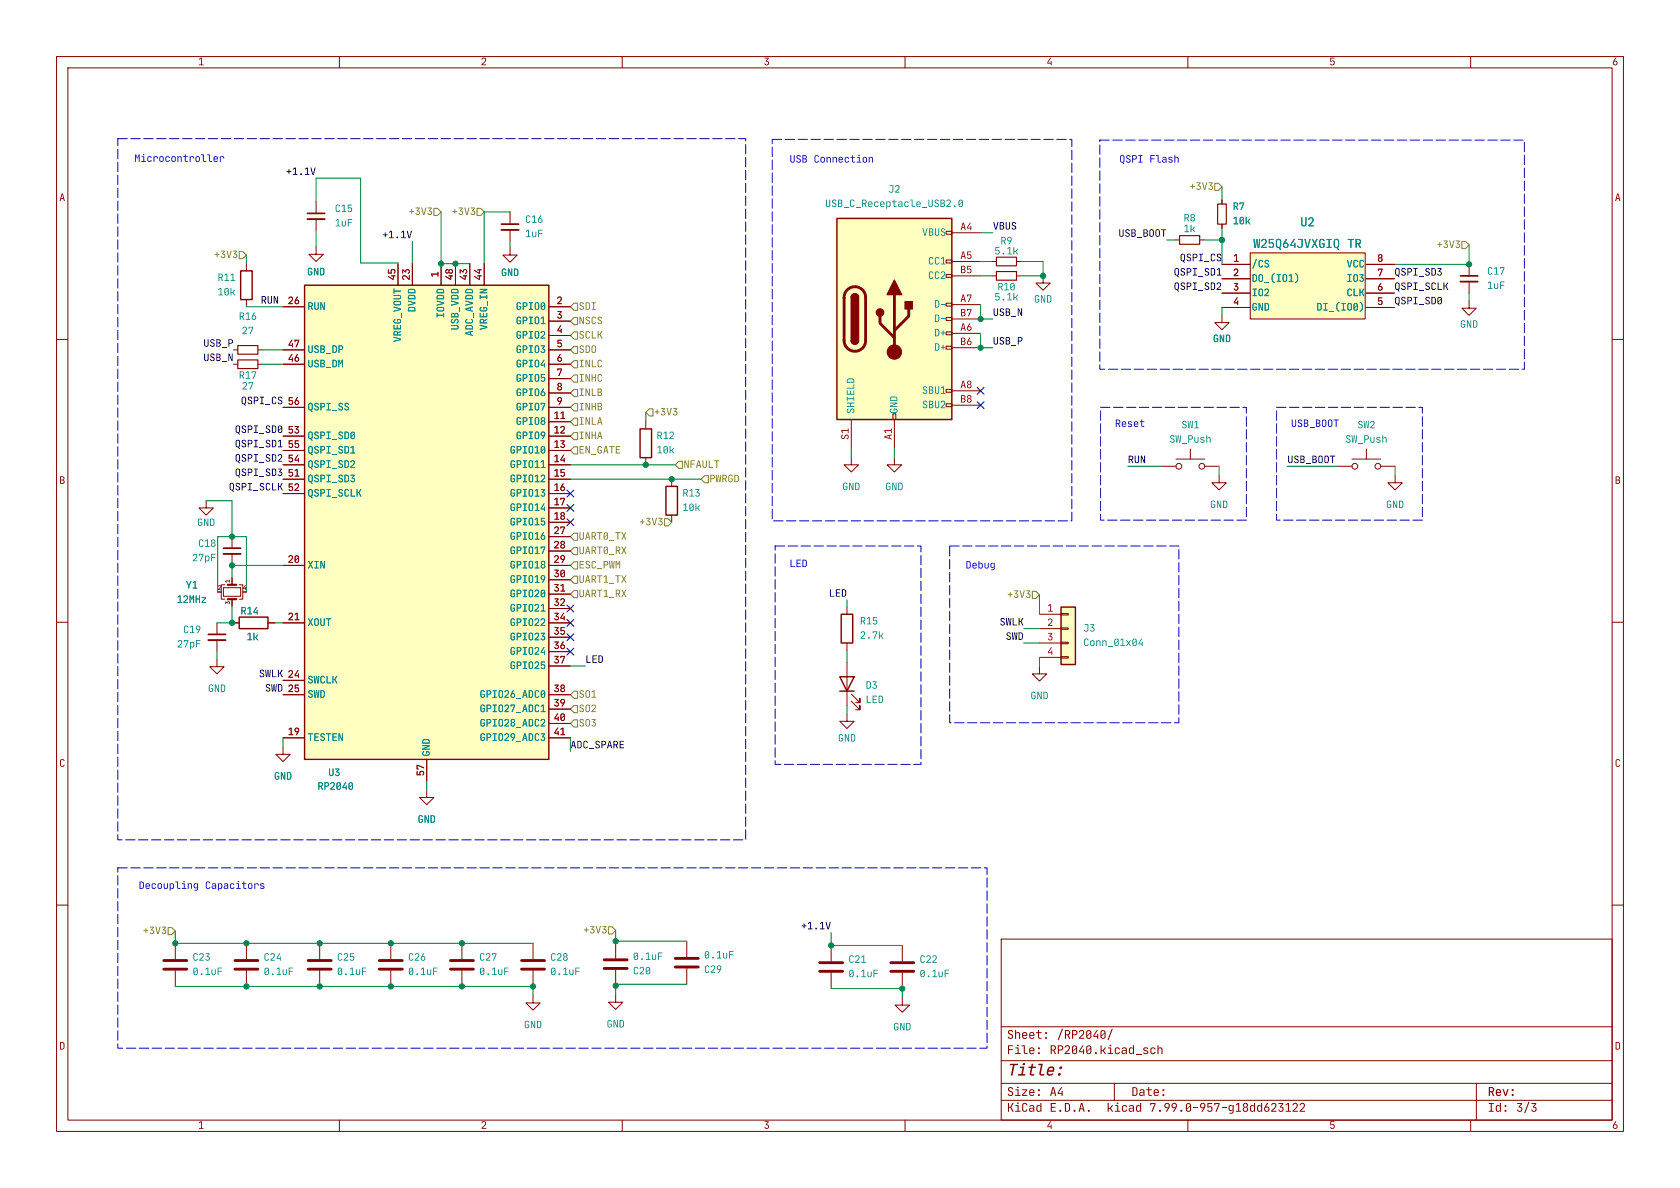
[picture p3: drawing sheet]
<svg xmlns="http://www.w3.org/2000/svg" width="297mm" height="210mm" viewBox="0 0 297 210" stroke-linecap="round" stroke-linejoin="round" font-family="sans-serif">
<defs><g id="words">
<text font-size="2.1" fill="#008484" x="221.5" y="44.5">W25Q64JVXGIQ TR</text>
<g font-size="2.1" fill="#840000">
<text x="178" y="184.3">Sheet:</text>
<text x="186.8" y="184.3">/RP2040/</text>
<text x="178" y="197.2">KiCad</text>
<text x="178" y="194.4">Size:</text>
<text x="195.6" y="197.2">kicad</text>
<text x="263" y="194.4">Rev:</text>
</g>
<g font-size="1.8" fill="#0000c2">
<text x="23.7" y="28.8">Microcontroller</text>
<text x="139.6" y="29">USB Connection</text>
<text x="197.9" y="29">QSPI Flash</text>
<text x="197.1" y="75.7">Reset</text>
<text x="228.2" y="75.7">USB_BOOT</text>
<text x="139.6" y="100.5">LED</text>
<text x="170.7" y="100.7">Debug</text>
<text x="24.5" y="157.4">Decoupling</text>
<text x="36.2" y="157.4">Capacitors</text>
</g>
<g font-size="1.8">
<text x="50.6" y="31.1">+1.1V</text>
<text x="175.5" y="40.8">VBUS</text>
<text x="67.6" y="42.3">+1.1V</text>
<text x="208.6" y="46.4">QSPI_CS</text>
<text x="46.1" y="53.9">RUN 26</text>
<text x="207.5" y="51.5">QSPI_SD2</text>
<text x="207.5" y="48.9">QSPI_SD1</text>
<text x="246.5" y="51.5">QSPI_SCLK</text>
<text x="246.5" y="48.9">QSPI_SD3</text>
<text x="175.5" y="56">USB_N</text>
<text x="246.5" y="54">QSPI_SD0</text>
<text x="35.9" y="64">USB_N</text>
<text x="35.9" y="61.5">USB_P</text>
<text x="175.5" y="61.1">USB_P</text>
<text x="42.6" y="71.7">QSPI_CS 56</text>
<text x="41.5" y="76.7">QSPI_SD0</text>
<text x="41.5" y="81.8">QSPI_SD2</text>
<text x="41.5" y="79.3">QSPI_SD1</text>
<text x="199.4" y="82.1">RUN</text>
<text x="227.6" y="82.1">USB_BOOT</text>
<text x="40.4" y="86.9">QSPI_SCLK 52</text>
<text x="41.5" y="84.4">QSPI_SD3</text>
<text x="146.5" y="105.7">LED</text>
<text x="176.7" y="110.8">SWLK</text>
<text x="177.8" y="113.3">SWD</text>
<text x="45.8" y="119.9">SWLK24</text>
<text x="103.5" y="117.4">LED</text>
<text x="46.8" y="122.5">SWD25</text>
<text x="100.8" y="132.5">ADC_SPARE</text>
<text x="141.6" y="164.5">+1.1V</text>
</g>
<g font-size="1.8" fill="#008484">
<text x="59.2" y="38.1">C15</text>
<text x="92.8" y="40">C16</text>
<text x="145.9" y="37.2">USB_C_Receptacle_USB2.0</text>
<text x="217.9" y="40.2">10k</text>
<text x="163" y="42.3">VBUS</text>
<text x="164.1" y="47.3">CC1</text>
<text x="221.3" y="47.8">/CS</text>
<text x="238.1" y="47.8">VCC</text>
<text x="54.3" y="49.2">GND</text>
<text x="88.6" y="49.4">GND</text>
<text x="164.1" y="49.9">CC2</text>
<text x="221.3" y="50.4">DO_(IO1)</text>
<text x="221.3" y="52.9">IO2</text>
<text x="238.1" y="52.9">CLK</text>
<text x="238.1" y="50.4">IO3</text>
<text x="262.9" y="49.1">C17</text>
<text x="79.1" y="56.3" transform="rotate(-90 79.1 56.3)">IOVDD</text>
<text x="81.6" y="58.4" transform="rotate(-90 81.6 58.4)">USB_VDD</text>
<text x="84.2" y="59.5" transform="rotate(-90 84.2 59.5)">ADC_AVDD</text>
<text x="86.7" y="58.4" transform="rotate(-90 86.7 58.4)">VREG_IN</text>
<text x="91.2" y="55.3">GPIO0</text>
<text x="91.2" y="57.9">GPIO1</text>
<text x="182.8" y="54.1">GND</text>
<text x="221.3" y="55.5">GND</text>
<text x="232.7" y="55.5">DI_(IO0)</text>
<text x="258.1" y="58.5">GND</text>
<text x="54.4" y="65.5">USB_DM</text>
<text x="54.4" y="63">USB_DP</text>
<text x="71.5" y="60.5" transform="rotate(-90 71.5 60.5)">VREG_VOUT</text>
<text x="91.2" y="60.4">GPIO2</text>
<text x="91.2" y="63">GPIO3</text>
<text x="91.2" y="65.5">GPIO4</text>
<text x="214.4" y="61.1">GND</text>
<text x="91.2" y="68">GPIO5</text>
<text x="91.2" y="70.6">GPIO6</text>
<text x="163" y="70.2">SBU1</text>
<text x="54.4" y="73.1">QSPI_SS</text>
<text x="91.2" y="75.7">GPIO8</text>
<text x="91.2" y="73.1">GPIO7</text>
<text x="151.6" y="73.2" transform="rotate(-90 151.6 73.2)">SHIELD</text>
<text x="159.2" y="73.2" transform="rotate(-90 159.2 73.2)">GND</text>
<text x="163" y="72.7">SBU2</text>
<text x="208.8" y="76.3">SW1</text>
<text x="240" y="76.3">SW2</text>
<text x="54.4" y="78.2">QSPI_SD0</text>
<text x="54.4" y="83.3">QSPI_SD2</text>
<text x="54.4" y="80.7">QSPI_SD1</text>
<text x="90.1" y="80.7">GPIO10</text>
<text x="90.1" y="83.3">GPIO11</text>
<text x="91.2" y="78.2">GPIO9</text>
<text x="206.7" y="78.8">SW_Push</text>
<text x="237.8" y="78.8">SW_Push</text>
<text x="54.4" y="85.8">QSPI_SD3</text>
<text x="54.4" y="88.4">QSPI_SCLK</text>
<text x="90.1" y="85.8">GPIO12</text>
<text x="90.1" y="88.4">GPIO13</text>
<text x="148.9" y="87.2">GND</text>
<text x="156.5" y="87.2">GND</text>
<text x="34.9" y="93.6">GND</text>
<text x="90.1" y="90.9">GPIO14</text>
<text x="90.1" y="93.4">GPIO15</text>
<text x="90.1" y="96">GPIO16</text>
<text x="213.9" y="90.4">GND</text>
<text x="245" y="90.4">GND</text>
<text x="35" y="97.3">C18</text>
<text x="90.1" y="98.5">GPIO17</text>
<text x="90.1" y="101.1">GPIO18</text>
<text x="90.1" y="103.6">GPIO19</text>
<text x="90.1" y="106.1">GPIO20</text>
<text x="32.4" y="112.5">C19</text>
<text x="54.4" y="111.2">XOUT</text>
<text x="90.1" y="108.7">GPIO21</text>
<text x="90.1" y="111.2">GPIO22</text>
<text x="90.1" y="113.8">GPIO23</text>
<text x="90.1" y="116.3">GPIO24</text>
<text x="90.1" y="118.8">GPIO25</text>
<text x="191.5" y="114.8">Conn_01x04</text>
<text x="36.8" y="122.9">GND</text>
<text x="54.4" y="121.4">SWCLK</text>
<text x="54.4" y="123.9">SWD</text>
<text x="84.8" y="123.9">GPIO26_ADC0</text>
<text x="182.2" y="124.2">GND</text>
<text x="54.4" y="131.5">TESTEN</text>
<text x="84.8" y="126.5">GPIO27_ADC1</text>
<text x="84.8" y="129">GPIO28_ADC2</text>
<text x="84.8" y="131.5">GPIO29_ADC3</text>
<text x="148.1" y="131.7">GND</text>
<text x="76.5" y="133.7" transform="rotate(-90 76.5 133.7)">GND</text>
<text x="48.4" y="138.4">GND</text>
<text x="56.1" y="140.2">RP2040</text>
<text x="73.8" y="146">GND</text>
<text x="34" y="170.4">C23</text>
<text x="34" y="172.9">0.1uF</text>
<text x="46.6" y="170.4">C24</text>
<text x="46.6" y="172.9">0.1uF</text>
<text x="59.6" y="170.4">C25</text>
<text x="59.6" y="172.9">0.1uF</text>
<text x="72.1" y="170.4">C26</text>
<text x="72.1" y="172.9">0.1uF</text>
<text x="84.7" y="170.4">C27</text>
<text x="84.7" y="172.9">0.1uF</text>
<text x="97.3" y="170.4">C28</text>
<text x="97.3" y="172.9">0.1uF</text>
<text x="111.9" y="172.8">C20</text>
<text x="111.9" y="170.3">0.1uF</text>
<text x="124.5" y="172.6">C29</text>
<text x="124.5" y="170">0.1uF</text>
<text x="150" y="170.8">C21</text>
<text x="150" y="173.3">0.1uF</text>
<text x="162.6" y="170.8">C22</text>
<text x="162.6" y="173.3">0.1uF</text>
<text x="92.6" y="182.3">GND</text>
<text x="107.2" y="182.2">GND</text>
<text x="157.9" y="182.7">GND</text>
</g>
<g font-size="1.8" fill="#840000">
<text x="169.7" y="40.9">A4</text>
<text x="169.7" y="46">A5</text>
<text x="218" y="46.5">1</text>
<text x="243.5" y="46.5">8</text>
<text x="50.9" y="54">26</text>
<text x="70.1" y="49.6" transform="rotate(-90 70.1 49.6)">45</text>
<text x="72.6" y="49.6" transform="rotate(-90 72.6 49.6)">23</text>
<text x="77.7" y="49" transform="rotate(-90 77.7 49)">1</text>
<text x="80.3" y="49.6" transform="rotate(-90 80.3 49.6)">48</text>
<text x="82.8" y="49.6" transform="rotate(-90 82.8 49.6)">43</text>
<text x="85.3" y="49.6" transform="rotate(-90 85.3 49.6)">44</text>
<text x="98.4" y="54">2</text>
<text x="169.7" y="53.6">A7</text>
<text x="169.7" y="48.5">B5</text>
<text x="218" y="49">2</text>
<text x="218" y="51.6">3</text>
<text x="243.5" y="51.6">6</text>
<text x="243.5" y="49">7</text>
<text x="98.4" y="56.5">3</text>
<text x="98.4" y="59.1">4</text>
<text x="169.7" y="58.7">A6</text>
<text x="169.7" y="56.1">B7</text>
<text x="218" y="54.1">4</text>
<text x="243.5" y="54.1">5</text>
<text x="50.9" y="64.1">46</text>
<text x="50.9" y="61.6">47</text>
<text x="98.4" y="61.6">5</text>
<text x="98.4" y="64.1">6</text>
<text x="169.7" y="61.2">B6</text>
<text x="50.9" y="71.8">56</text>
<text x="98.4" y="66.7">7</text>
<text x="98.4" y="69.2">8</text>
<text x="98.4" y="71.8">9</text>
<text x="169.7" y="68.8">A8</text>
<text x="169.7" y="71.4">B8</text>
<text x="50.9" y="76.8">53</text>
<text x="97.9" y="74.3">11</text>
<text x="97.9" y="76.8">12</text>
<text x="150.2" y="77.8" transform="rotate(-90 150.2 77.8)">S1</text>
<text x="157.9" y="77.8" transform="rotate(-90 157.9 77.8)">A1</text>
<text x="50.9" y="81.9">54</text>
<text x="50.9" y="79.4">55</text>
<text x="97.9" y="79.4">13</text>
<text x="97.9" y="81.9">14</text>
<text x="50.9" y="84.5">51</text>
<text x="50.9" y="87">52</text>
<text x="97.9" y="84.5">15</text>
<text x="97.9" y="87">16</text>
<text x="97.9" y="89.5">17</text>
<text x="97.9" y="92.1">18</text>
<text x="97.9" y="94.6">27</text>
<text x="50.9" y="99.7">20</text>
<text x="97.9" y="97.2">28</text>
<text x="97.9" y="99.7">29</text>
<text x="97.9" y="102.2">30</text>
<text x="97.9" y="104.8">31</text>
<text x="97.9" y="107.3">32</text>
<text x="50.9" y="109.9">21</text>
<text x="97.9" y="109.9">34</text>
<text x="97.9" y="112.4">35</text>
<text x="185.1" y="108.3">1</text>
<text x="185.1" y="110.9">2</text>
<text x="185.1" y="113.4">3</text>
<text x="97.9" y="114.9">36</text>
<text x="97.9" y="117.5">37</text>
<text x="185.1" y="116">4</text>
<text x="50.9" y="120">24</text>
<text x="50.9" y="122.6">25</text>
<text x="97.9" y="122.6">38</text>
<text x="97.9" y="125.1">39</text>
<text x="50.9" y="130.2">19</text>
<text x="97.9" y="127.6">40</text>
<text x="97.9" y="130.2">41</text>
<text x="10.5" y="136.1">C</text>
<text x="75.2" y="137.2" transform="rotate(-90 75.2 137.2)">57</text>
<text x="285.5" y="136.1">C</text>
</g>
<text font-size="1.8" fill="#008400" x="197.7" y="42.1">USB_BOOT</text>
<g font-size="1.8" fill="#848400">
<text x="102.3" y="57.9">NSCS</text>
<text x="102.3" y="55.3">SDI</text>
<text x="102.3" y="63">SDO</text>
<text x="102.3" y="60.4">SCLK</text>
<text x="102.3" y="65.5">INLC</text>
<text x="102.3" y="68">INHC</text>
<text x="102.3" y="80.7">EN_GATE</text>
<text x="125.4" y="85.8">PWRGD</text>
<text x="102.3" y="101.1">ESC_PWM</text>
<text x="102.3" y="123.9">SO1</text>
<text x="102.3" y="129">SO3</text>
<text x="102.3" y="126.5">SO2</text>
</g>
<g font-size="1.1" fill="#840000">
<text x="38.5" y="104.4">2</text>
<text x="40.8" y="106.9" transform="rotate(-90 40.8 106.9)">3</text>
<text x="40.8" y="103.1" transform="rotate(-90 40.8 103.1)">1</text>
<text x="42.9" y="104.4">4</text>
</g>
</g></defs>
<path d="M10 10h277v190h-277zM12 12h273v186h-273zM60 10v2M110 10v2M160 10v2M210 10v2M260 10v2M177 166h108v32h-108z" fill="none" stroke="#840000" stroke-width=".18"/>
<g fill="#840000">
<path d="M35.2 10.4l.5-.2v1.2h.3v.1h-.8v-.1h.3v-1l-.3 .2z"/>
<path d="M85.2 10.3l.4-.1 .3 .2v.4l-.6 .6h.7v.1h-.9v-.1l.5-.5 .2-.3-.2-.3-.5 .3z"/>
<path d="M135.2 10.2h.7v.2l-.4 .3 .3 .1 .1 .2v.3l-.2 .2h-.4l-.2-.3 .4 .2 .2-.1 .1-.3-.4-.1v-.2l.4-.4h-.6z"/>
<path d="M185.7 10.2h.2l-.6 .9h.4v-.3h.2v.7h-.2v-.2h-.5v-.3z"/>
<path d="M235.2 10.2h.7v.1h-.6v.5l.4-.1 .2 .2v.4l-.2 .2h-.3l-.2-.2h.1l.3 .1 .2-.2-.1-.3h-.5z"/>
<path d="M285.6 10.2h.2l-.4 .6h.4l.2 .4-.2 .3-.3 .1-.3-.2-.1-.3 .5 .3 .2-.2-.1-.3h-.2l-.2 .2h-.2z"/>
</g>
<path d="M60 198v2M110 198v2M160 198v2M210 198v2M260 198v2" fill="none" stroke="#840000" stroke-width=".18"/>
<g fill="#840000">
<path d="M35.2 198.4l.5-.2v1.2h.3v.1h-.8v-.1h.3v-1l-.3 .2z"/>
<path d="M85.2 198.3l.4-.1 .3 .2v.4l-.6 .6h.7v.1h-.9v-.1l.5-.5 .2-.3-.2-.3-.5 .3z"/>
<path d="M135.2 198.2h.7v.2l-.4 .4h.3l.1 .2v.3l-.2 .2h-.4l-.2-.3 .4 .2 .2-.1 .1-.3-.4-.1v-.2l.4-.4-.6 .1z"/>
<path d="M185.7 198.2h.2l-.6 .9h.4v-.3h.2v.7h-.2v-.2h-.5v-.3z"/>
<path d="M235.2 198.2h.7v.2h-.6v.4l.4-.1 .2 .2v.4l-.2 .2h-.3l-.2-.2h.1l.3 .1 .2-.2-.1-.3h-.5z"/>
<path d="M285.6 198.2h.2l-.4 .6h.4l.2 .4-.2 .3-.3 .1-.3-.1-.1-.3 .5 .2 .2-.2-.1-.2-.2-.1-.2 .3-.2-.1z"/>
</g>
<path d="M10 60h2M10 110h2M10 160h2" fill="none" stroke="#840000" stroke-width=".18"/>
<g fill="#840000">
<path d="M10.9 34.2h.2l.4 1.3h-.2l-.1-.3h-.4l-.1 .3h-.2l.2-.5h.5l-.2-.7-.2 .7h-.1z"/>
<path d="M10.6 84.2h.6l.2 .2v.3l-.2 .1 .2 .2v.2l-.2 .3h-.6v-.6h.2v.5h.3l.2-.2-.2-.3h-.5v-.6h.2v.5h.3l.1-.2-.1-.2-.5-.1z"/>
<path d="M10.6 184.2h.5l.3 .2v.8l-.2 .3h-.6v-1.2h.2v1.1h.3l.1-.3v-.7l-.6-.1z"/>
</g>
<path d="M285 60h2M285 110h2M285 160h2" fill="none" stroke="#840000" stroke-width=".18"/>
<g fill="#840000">
<path d="M285.9 34.2h.2l.4 1.3h-.2l-.1-.3h-.4l-.1 .3h-.2l.2-.5h.5l-.2-.7-.2 .7h-.1z"/>
<path d="M285.6 84.2h.6l.2 .2v.3l-.2 .1 .2 .3-.2 .4h-.6v-.6h.2v.5h.3l.2-.2-.2-.3h-.5v-.6h.2v.5h.3l.1-.2-.1-.2-.5-.1z"/>
<path d="M285.6 184.2h.5l.3 .2v.8l-.2 .3h-.6v-1.2h.2v1.1h.3l.1-.2v-.7l-.6-.2z"/>
<path d="M200.2 192.2h.6l.3 .3v.9l-.3 .3h-.6v-1.3h.2v1.2l.4-.1 .1-.2v-.8l-.7-.1z"/>
<path d="M201.5 192.7l.4-.2 .4 .2v1h-.1v-.2l-.3 .2-.4-.1-.1-.2 .4 .2 .3-.3v-.1h-.3l-.4 .2 .2-.3 .5-.1-.1-.3-.6 .1z"/>
<path d="M203 192.2h.2v.4h.4v.1h-.4v.8l.4 .1v.1l-.5-.1-.1-.9h-.4v-.1h.4z"/>
<path d="M204.1 192.7l.4-.2 .3 .2 .1 .5h-.8l.2 .4 .6-.1-.2 .2h-.4l-.3-.1-.1-.6h.8l-.1-.2-.2-.1-.2 .1-.1 .2h-.2z"/>
<circle cx="205.7" cy="193.6" r=".18"/>
<circle cx="205.7" cy="192.7" r=".18"/>
</g>
<path d="M177 194.5h108" fill="none" stroke="#840000" stroke-width=".18"/>
<g fill="#840000">
<path d="M185.8 195h.9v.2h-.8v.5h.7v.1h-.7v.6h.8v.1h-.9z"/>
<path d="M188.3 195h.6l.2 .3 .1 .9-.3 .3h-.6v-1.3h.1v1.2l.4-.1 .2-.2-.1-.8-.6-.1z"/>
<path d="M191.1 195h.3l.4 1.5h-.2l-.1-.4h-.5l-.1 .4h-.2l.1-.6h.6l-.2-.8-.2 .8h-.2z"/>
<path d="M195.8 195h.2v.8h.2l.4-.4h.2l-.4 .5 .4 .6h-.2l-.4-.5h-.2v.5h-.2z"/>
<path d="M201 195.4l.3-.1 .3 .3v-.6h.1v1.5h-.1v-.2l-.3 .2-.4-.1-.1-.3h.2l.1 .2 .2 .1 .2-.1 .1-.2-.1-.5-.2-.1-.3 .1v.5h-.2z"/>
<path d="M203.3 195h1l-.5 1.5h-.3l.6-1.3h-.6v.2h-.2z"/>
<path d="M206 195.1l.5-.1 .3 .3-.1 .4-.4 .8h-.2l.4-.7-.4 .1-.3-.5h.2l.1 .3 .3 .1 .2-.2v-.2l-.3-.3-.3 .3h-.2z"/>
<path d="M207.2 195.1l.5-.1 .4 .3-.1 .4-.4 .8h-.3l.5-.7-.5 .1-.2-.5h.2l.1 .3 .2 .1 .2-.2 .1-.3-.4-.2-.2 .3h-.2z"/>
<path d="M209.8 195.1l.4-.1 .3 .3 .1 .9-.3 .3h-.4l-.2-.2-.1-.2h.2l.1 .2 .3 .1 .2-.3v-.5l-.6 .5h-.2v-.1h.2l.6-.6-.2-.2h-.3l-.1 .8h-.2z"/>
<path d="M210.9 195.7h.9v.2h-.9z"/>
<path d="M212.3 195.1l.5-.1 .3 .3v.4l-.5 .8h-.2l.4-.7-.4 .1-.3-.5h.2l.1 .3 .3 .1 .2-.2v-.3l-.3-.2-.3 .3h-.2z"/>
<path d="M213.5 195h.8v.2h-.7v.5l.4-.2 .3 .3v.5l-.2 .2h-.4l-.3-.2v-.1h.2l.4 .2 .2-.3-.2-.4-.6 .1z"/>
<path d="M214.7 195h.9l-.5 1.5h-.2l.5-1.3h-.5v.2h-.2z"/>
<path d="M216 195.7h.8v.2h-.8z"/>
<path d="M217.3 195.4l.4-.1 .2 .3v-.2h.2v1.1l-.2 .3-.5 .1v-.2l.5-.1v-.4l-.2 .2h-.2l-.3-.4 .5 .2 .2-.1v-.3l-.1-.2-.2-.1-.2 .2v.3h-.2z"/>
<path d="M218.5 195.2l.3-.2h.3v1.4h.3v.1h-.9v-.1h.4v-1.2l-.4 .2z"/>
<path d="M219.8 195.1l.5-.1 .3 .2v.3l-.2 .2 .2 .2 .1 .3-.3 .3h-.4l-.3-.2v-.2h.2l.1 .2 .2 .1 .3-.3-.1-.2-.2-.1-.2 .1-.1 .2h-.2l.3-.4-.3-.3h.2l.2 .3 .3-.3v-.2l-.2-.1-.2 .1-.1 .2h-.2z"/>
<path d="M221.1 195.4l.4-.1 .2 .3v-.6h.2v1.5h-.2v-.2l-.3 .2-.3-.1-.1-.3h.2v.2l.2 .1 .3-.3v-.5l-.3-.1-.2 .1v.5h-.2z"/>
<path d="M222.4 195.4l.3-.1 .3 .3v-.6h.1v1.5h-.1v-.2l-.3 .2-.4-.1-.1-.3h.2l.1 .2 .2 .1 .3-.3-.1-.5-.2-.1-.3 .1v.5h-.2z"/>
<path d="M224 195h.2l-.5 .7 .5-.1 .2 .5-.1 .3-.4 .2-.3-.2-.1-.3h.2l.1 .2 .2 .1 .2-.2v-.4h-.3l-.2 .3h-.2z"/>
<path d="M224.8 195.1l.5-.1 .3 .2v.5l-.7 .7h.8v.1h-1v-.2l.6-.5 .2-.4-.1-.2-.2-.1-.2 .1-.1 .2h-.2z"/>
<path d="M226 195h.9v.2l-.5 .4 .4 .1 .1 .2v.4l-.2 .2h-.5l-.2-.4h.2l.2 .3 .3-.1v-.4l-.4-.1v-.2l.4-.5-.7 .1z"/>
<path d="M227.3 195.2l.4-.2h.2v1.4h.3v.1h-.9v-.1h.4v-1.2l-.4 .2z"/>
<path d="M228.6 195.1l.4-.1 .4 .2v.5l-.7 .7h.8v.1h-1v-.2l.6-.5 .1-.4v-.2l-.2-.1-.2 .1-.1 .2h-.2z"/>
<path d="M229.9 195.1l.4-.1 .3 .2v.5l-.6 .7h.7v.1h-.9v-.2l.5-.5 .2-.4-.1-.2-.1-.1-.3 .1-.1 .2h-.1z"/>
<circle cx="187.5" cy="196.4" r=".19"/>
<circle cx="190" cy="196.4" r=".19"/>
<circle cx="192.5" cy="196.4" r=".19"/>
<circle cx="197.6" cy="195" r=".15"/>
<circle cx="205.1" cy="196.4" r=".19"/>
<circle cx="208.9" cy="196.4" r=".19"/>
</g>
<path d="M177 191.5h108" fill="none" stroke="#840000" stroke-width=".18"/>
<g fill="#840000">
<path d="M263.2 192.2h.6l.3 .2v.4l-.2 .3 .3 .6h-.3l-.3-.6h-.2v.6h-.2v-1.3h.2v.5h.4l.1-.2-.1-.3h-.6z"/>
<path d="M186.1 192.2h.2l.4 1.5h-.2l-.1-.4h-.4l-.2 .4h-.2l.2-.6h.6l-.2-.8-.2 .8h-.2z"/>
<path d="M187.6 192.2h.2l-.6 1h.5v-.3h.2v.8h-.2v-.3h-.7v-.3z"/>
<path d="M263.2 195h.9v.2h-.4v1.2h.4v.1h-.9v-.1h.3v-1.2h-.3z"/>
<path d="M264.6 195.4l.3-.1 .3 .3v-.6h.1v1.5h-.1v-.2l-.3 .2-.4-.1-.1-.3h.2l.3 .3 .3-.3-.1-.4-.2-.2-.3 .1v.5h-.2z"/>
<path d="M268.2 195h.9v.2l-.5 .4 .4 .1 .1 .2v.4l-.2 .2h-.5l-.2-.4h.2l.2 .3 .3-.1v-.4l-.4-.1v-.2l.4-.5-.7 .1z"/>
<path d="M270.2 194.8h.2l-.7 2h-.2z"/>
<path d="M270.7 195h.9v.2l-.4 .4 .3 .1 .1 .3v.3l-.2 .2h-.5l-.2-.4h.2l.2 .3 .3-.1v-.4l-.4-.1v-.2l.4-.5-.7 .1z"/>
<circle cx="179.9" cy="192.2" r=".15"/>
<circle cx="183.7" cy="193.6" r=".18"/>
<circle cx="183.7" cy="192.7" r=".18"/>
<circle cx="266.2" cy="196.4" r=".18"/>
<circle cx="266.2" cy="195.5" r=".18"/>
</g>
<path d="M177 187.5h108" fill="none" stroke="#840000" stroke-width=".18"/>
<g fill="#840000">
<path d="M178.6 188h1.4l-.1 .3h-.5l-.4 1.8h-.3l.4-1.8h-.6z"/>
<path d="M180.3 188.5h.8l-.3 1.4h.5l-.1 .2h-1.3l.1-.2h.5l.3-1.1h-.5z"/>
<path d="M181.9 188.5h.4l.1-.5h.3l-.1 .5h.6l-.1 .3h-.6l-.2 1 .6 .1-.1 .2h-.5l-.2-.1 .1-1.2h-.4z"/>
<path d="M183.6 188h.8l-.4 1.7 .1 .2h.5v.2h-.6l-.2-.2 .2-1.6h-.5z"/>
<path d="M185.4 188.7l.6-.2 .4 .3-.1 .7h-.9l-.1 .3 .2 .1 .8-.1-.5 .3h-.4l-.3-.2v-.7h1v-.3l-.3-.1-.3 .1-.1 .3h-.3z"/>
<path d="M178.2 184.8h.9v.2h-.7v.5h.7v.1h-.7v.7h-.2z"/>
<path d="M179.5 185.2h.6v1h.3v.1h-.9v-.1h.4v-.9h-.4z"/>
<path d="M180.6 184.8h.6v1.2l.5 .2v.1l-.6-.1-.1-1.2h-.4z"/>
<path d="M182.1 185.3l.4-.2 .3 .2 .1 .5h-.8l.2 .4 .6-.1-.2 .2h-.4l-.3-.1-.1-.6h.8l-.1-.2-.2-.1-.2 .1-.1 .2h-.2z"/>
<path d="M185.7 184.8h.6l.3 .2 .1 .4-.3 .3 .3 .6h-.2l-.3-.6h-.3v.6h-.2v-1.3h.2v.5h.5l.1-.3-.1-.2h-.7z"/>
<path d="M187 184.8h.7l.3 .4-.2 .4-.6 .1v.6h-.2v-1.3h.2v.5h.5l.1-.3-.2-.2h-.6z"/>
<path d="M188.3 184.9l.5-.1 .3 .2v.5l-.7 .7h.8v.1h-1v-.2l.6-.5 .2-.4-.1-.2-.2-.1-.2 .1-.1 .2h-.2z"/>
<path d="M189.6 184.9l.5-.1 .3 .3v.9l-.2 .3h-.4l-.3-.2v-.2h.2l.1 .2 .2 .1 .2-.3v-.5l-.5 .5h-.2v-.1h.2l.5-.6-.1-.2h-.3l-.1 .8h-.2z"/>
<path d="M191.4 184.8h.2l-.6 1h.5v-.3h.1v.8h-.1v-.3h-.7v-.3z"/>
<path d="M192.1 184.9l.5-.1 .3 .3v.9l-.2 .3h-.4l-.3-.2v-.2h.2l.1 .2 .2 .1 .3-.3v-.5l-.6 .5h-.2v-.1h.2l.6-.6-.2-.2h-.3l-.1 .8h-.2z"/>
<path d="M194.6 184.8h.1v.8h.3l.3-.4h.2l-.4 .5 .5 .6h-.3l-.3-.5h-.3v.5h-.1z"/>
<path d="M195.9 185.2h.5v1h.4v.1h-1v-.1h.4v-.9h-.3z"/>
<path d="M197.2 185.3l.4-.2 .3 .2 .1 .2-.5-.2-.2 .2 .1 .6 .2 .1 .2-.2h.2l-.2 .3h-.4l-.3-.1v-.6z"/>
<path d="M198.4 185.3l.4-.2 .4 .2v1h-.2v-.2l-.3 .2-.4-.1v-.2l.4 .2 .3-.3v-.1h-.3l-.4 .2 .2-.3 .5-.1-.1-.3-.6 .1z"/>
<path d="M199.7 185.2l.4-.1 .2 .3v-.6h.2v1.5h-.2v-.2l-.3 .2-.3-.1-.1-.3h.2v.2l.2 .1 .2-.1 .1-.2v-.5l-.3-.1-.2 .1v.5h-.2z"/>
<path d="M200.8 186.4h1v.1h-1z"/>
<path d="M202.2 185.2l.4-.1 .4 .2v.1l-.5-.1-.2 .2 .1 .1 .6 .2v.3l-.1 .2h-.5l-.3-.1v-.2l.5 .2 .2-.2-.6-.3z"/>
<path d="M203.5 185.3l.4-.2 .3 .2 .1 .2-.5-.2-.2 .2 .1 .6 .2 .1 .2-.2h.2l-.2 .3h-.4l-.3-.1v-.6z"/>
<path d="M204.6 184.8h.2v.6l.3-.3 .4 .2v1h-.2v-.8l-.2-.2-.3 .2v.8h-.2z"/>
<circle cx="181" cy="188.1" r=".21"/>
<circle cx="187.3" cy="189.9" r=".25"/>
<circle cx="187.5" cy="188.7" r=".25"/>
<circle cx="183.7" cy="186.2" r=".18"/>
<circle cx="183.7" cy="185.3" r=".18"/>
<circle cx="193.7" cy="186.2" r=".19"/>
<circle cx="196.3" cy="184.8" r=".15"/>
</g>
<path d="M177 181.5h108" fill="none" stroke="#840000" stroke-width=".18"/>
<g fill="#840000">
<path d="M187.7 181.9h.2l-.7 2h-.2z"/>
<path d="M196.5 181.9h.2l-.7 2h-.2z"/>
<circle cx="184.9" cy="183.5" r=".18"/>
<circle cx="184.9" cy="182.6" r=".18"/>
</g>
<path d="M175.4 46.2h.7M179.7 46.2h.8M197 191.5v3M261 191.5v6.5" fill="none" stroke="#840000" stroke-width=".18"/>
<path d="M176.1 45.5h3.6v1.5h-3.6z" fill="none" stroke="#840000" stroke-width=".2"/>
<g fill="#008484">
<path d="M177 41.9h.5l.3 .1v.4l-.2 .2 .2 .6h-.2l-.2-.5h-.2v.5h-.2v-1.2h.2v.5h.3l.2-.2-.1-.2-.6-.1z"/>
<path d="M178.2 42l.4-.1 .3 .3-.1 .3-.4 .7h-.2l.4-.6h-.4l-.1-.3 .4 .2 .2-.1v-.2l-.3-.2-.2 .3h-.1z"/>
<path d="M176 43.7h.7v.1h-.6v.5l.3-.2 .3 .3v.4l-.2 .2h-.3l-.2-.2 .1-.1 .3 .1 .2-.2-.2-.3-.4 .1z"/>
<path d="M178.1 43.9l.5-.2v1.1h.3v.2h-.8v-.2h.3l.1-1-.4 .3z"/>
<path d="M179.2 43.7h.1v.7h.2l.3-.4h.2l-.4 .5 .4 .5h-.2l-.3-.5h-.2v.5h-.1z"/>
<circle cx="177.4" cy="44.8" r=".16"/>
</g>
<path d="M176.1 48h3.6v1.5h-3.6z" fill="none" stroke="#840000" stroke-width=".2"/>
<path d="M175.4 48.8h.7M179.7 48.8h.8" fill="none" stroke="#840000" stroke-width=".18"/>
<g fill="#008484">
<path d="M176.5 50h.5l.2 .2 .1 .3-.3 .3 .3 .5h-.2l-.2-.5h-.3v.5h-.1v-1.1h.1v.4h.4l.1-.2-.1-.2h-.5z"/>
<path d="M177.6 50.2l.5-.2v1.2h.3v.1h-.8v-.1h.3v-1l-.3 .2z"/>
<path d="M178.7 50.1l.4-.1 .3 .2v.9l-.2 .2h-.4l-.2-.2v-.1h.2l.1 .2h.2l.1-.2v-.5l-.4 .5h-.2v-.2h.2l.4-.4-.1-.2h-.3v.6h-.2z"/>
<path d="M176 51.8h.7v.1h-.6v.5l.3-.1 .3 .2v.4l-.2 .2h-.3l-.2-.2 .1-.1 .3 .2 .2-.3-.2-.3-.4 .1z"/>
<path d="M178.1 52l.5-.2v1.2h.3v.1h-.8v-.1h.3l.1-1.1-.4 .3z"/>
<path d="M179.2 51.8h.1v.7h.2l.3-.4h.2l-.4 .5 .4 .5h-.2l-.3-.4h-.2v.4h-.1z"/>
<circle cx="177.4" cy="53" r=".16"/>
</g>
<path d="M67.1 171.3h4M67.1 169.8h4" fill="none" stroke="#840000" stroke-width=".51"/>
<path d="M69.1 166.8v2.7M69.1 171.6v2.8" fill="none" stroke="#840000" stroke-width=".18"/>
<g fill="#008484">
<path d="M74.4 171.3l.5-.3v1.2h.3v.2h-.8v-.2h.4v-1l-.4 .2z"/>
<path d="M76.6 171h.7v.2h-.6v.4h.6v.2h-.6v.6h-.1z"/>
</g>
<path d="M215.5 84.1v1.2h1.3l-1.3 1.3-1.3-1.3h1.3M75.4 139.7v1.3h1.3l-1.3 1.2-1.2-1.2h1.2M108.8 166.6v2.8M108.8 171.5v2.7" fill="none" stroke="#840000" stroke-width=".18"/>
<path d="M106.8 169.7h4.1M106.8 171.2h4.1" fill="none" stroke="#840000" stroke-width=".51"/>
<g fill="#008484">
<path d="M114.2 168.6l.5-.2v1.1h.3v.2h-.8v-.2h.3v-1l-.3 .3z"/>
<path d="M116.3 168.4h.8v.1h-.6v.5h.5v.1h-.5v.6h-.2z"/>
</g>
<g fill="none" stroke="#840000" stroke-width=".18">
<path d="M184.4 48.8v1.2h1.3l-1.3 1.3-1.3-1.3h1.3M210.4 79.4v1.8M205.4 82.4h2.5M207.9 81.2h5.1M213 82.4h2.5M50 132.1v1.3h1.3l-1.3 1.2-1.2-1.2h1.2M43.6 166.8v2.7M43.6 171.6v2.8"/>
<circle cx="208.4" cy="82.4" r=".51"/>
<circle cx="212.5" cy="82.4" r=".51"/>
</g>
<path d="M41.5 171.3h4.1M41.5 169.8h4.1" fill="none" stroke="#840000" stroke-width=".51"/>
<g fill="#008484">
<path d="M48.9 171.3l.5-.3v1.2h.3v.2h-.8v-.2h.4v-1l-.4 .2z"/>
<path d="M51 171h.8v.2h-.6v.4h.6v.2h-.6v.6h-.2z"/>
</g>
<path d="M207.8 42.4h.7M212.1 42.4h.8M246.6 84.1v1.2h1.3l-1.3 1.3-1.2-1.3h1.2" fill="none" stroke="#840000" stroke-width=".18"/>
<path d="M208.5 41.7h3.6v1.5h-3.6z" fill="none" stroke="#840000" stroke-width=".2"/>
<g fill="#008484">
<path d="M209.4 37.8h.5l.2 .2 .1 .4-.2 .2 .2 .5h-.2l-.2-.5h-.2v.5h-.2v-1.1h.2v.5l.3-.1 .1-.2-.1-.2h-.5z"/>
<path d="M210.6 37.9l.3-.1 .3 .2v.3l-.2 .2 .2 .1 .1 .3-.3 .2h-.3l-.2-.2-.1-.1h.2l.1 .2h.2l.2-.2-.2-.3-.5 .3 .3-.3-.2-.3h.1l.2 .2 .3-.2-.2-.2-.4 .2z"/>
<path d="M209.4 39.9l.5-.2v1.2h.3v.1h-.8v-.1h.4v-1l-.4 .2z"/>
<path d="M210.5 39.7h.1v.8h.2l.3-.5h.2l-.3 .5 .3 .5h-.2l-.3-.4h-.2v.4h-.1z"/>
</g>
<g fill="none" stroke="#840000" stroke-width=".18">
<path d="M45.6 61.8h.8M241.6 79.4v1.8M236.5 82.4h2.5M239 81.2h5.1M244.1 82.4h2.5"/>
<circle cx="239.5" cy="82.4" r=".51"/>
<circle cx="243.6" cy="82.4" r=".51"/>
</g>
<path d="M42 61.1h3.6v1.5h-3.6z" fill="none" stroke="#840000" stroke-width=".2"/>
<g fill="#008484">
<path d="M42.4 55.2h.5l.2 .2 .1 .4-.3 .2 .3 .5h-.2l-.2-.5h-.3v.5h-.1v-1.1h.1v.5l.4-.1 .1-.2-.1-.2h-.5z"/>
<path d="M43.4 55.4l.6-.2v1.2h.2v.1h-.8v-.1h.4v-1l-.4 .2z"/>
<path d="M44.9 55.2h.2l-.4 .6h.4l.2 .4-.1 .2-.3 .2-.3-.2-.1-.3 .5 .3 .1-.2v-.2l-.3-.1-.2 .2h-.1z"/>
<path d="M43 57.9l.3-.2 .3 .2v.5l-.6 .5h.7v.2h-.8v-.2l.5-.5 .1-.3-.2-.2-.4 .2z"/>
<path d="M43.9 57.8h.9l-.5 1.3h-.2l.5-1.2h-.5v.2h-.2z"/>
</g>
<path d="M144.9 171.7h4.1M144.9 170.2h4.1" fill="none" stroke="#840000" stroke-width=".51"/>
<path d="M146.9 167.1v2.8M146.9 172v2.8" fill="none" stroke="#840000" stroke-width=".18"/>
<g fill="#008484">
<path d="M152.3 171.6l.5-.2v1.2h.3v.1h-.8v-.1h.3v-1l-.3 .2z"/>
<path d="M154.4 171.4h.8v.2h-.6v.4h.5v.1h-.5v.6h-.2z"/>
</g>
<path d="M119.4 169.4h4M119.4 170.9h4" fill="none" stroke="#840000" stroke-width=".51"/>
<path d="M121.4 166.4v2.8M121.4 171.2v2.8" fill="none" stroke="#840000" stroke-width=".18"/>
<g fill="#008484">
<path d="M126.8 168.3l.5-.2v1.2h.3v.1h-.8v-.1h.3v-1l-.3 .2z"/>
<path d="M128.9 168.1h.8v.2h-.6v.4h.5v.1h-.5v.6h-.2z"/>
</g>
<path d="M42 63.6h3.6v1.6h-3.6z" fill="none" stroke="#840000" stroke-width=".2"/>
<path d="M45.6 64.4h.8" fill="none" stroke="#840000" stroke-width=".18"/>
<g fill="#008484">
<path d="M42.4 65.6h.5l.2 .2 .1 .4-.3 .2 .3 .5h-.2l-.2-.5h-.3v.5h-.1v-1.1h.1v.5l.4-.1 .1-.2-.1-.2h-.5z"/>
<path d="M43.4 65.9l.6-.3v1.2h.2v.1h-.8v-.1h.4v-1l-.4 .2z"/>
<path d="M44.5 65.6h.8l-.5 1.3h-.1l.4-1.1h-.5v.2h-.1z"/>
<path d="M43 67.6l.3-.1 .3 .2v.5l-.6 .5h.7v.2h-.8v-.2l.5-.5 .1-.3-.2-.2-.4 .2z"/>
<path d="M43.9 67.5h.9l-.5 1.4h-.2l.5-1.2h-.5v.2h-.2z"/>
</g>
<path d="M39.5 97.9h3" fill="none" stroke="#840000" stroke-width=".33"/>
<path d="M39.5 96.9h3" fill="none" stroke="#840000" stroke-width=".3"/>
<path d="M41 94.9v2M41 97.9v2" fill="none" stroke="#840000" stroke-width=".18"/>
<g fill="#008484">
<path d="M34.2 98l.3-.1 .3 .2v.4l-.5 .6h.6v.1h-.8v-.2l.5-.4 .1-.3-.2-.3-.4 .2z"/>
<path d="M35.2 97.9h.8l-.5 1.3h-.2l.5-1.2h-.5v.2h-.1z"/>
<path d="M36.3 98.2h.1v.2l.2-.2h.2l.2 .3-.1 .7h-.3l-.2-.2v.5h-.1v-.7l.4 .3 .2-.6-.1-.1h-.3l-.1 .4h-.1z"/>
<path d="M37.3 97.9h.8v.1h-.6v.5h.6v.1h-.6v.6h-.2z"/>
</g>
<path d="M216 46.7h5M221 44.7h20.3v11.7h-20.3zM36.4 88.5v1.3h1.3l-1.3 1.3-1.2-1.3h1.2" fill="none" stroke="#840000" stroke-width=".18"/>
<path d="M221 44.7h20.3v11.7h-20.3z" fill="#ffffc2" stroke="#ffffc2" stroke-width=".18"/>
<path d="M222 45.8h.2l-.6 1.7h-.2z" fill="#008484"/>
<path d="M216 49.3h5" fill="none" stroke="#840000" stroke-width=".18"/>
<g fill="#008484">
<path d="M225 48.5l.3-.2-.3 .7v.6l.3 .3v.1l-.3-.2-.2-.3v-.7z"/>
<path d="M228.9 48.3l.4 .2 .2 .5-.1 .7-.5 .3 .4-.7v-.5l-.4-.4z"/>
</g>
<path d="M216 51.8h5M216 54.4h5M241.5 54.4h5" fill="none" stroke="#840000" stroke-width=".18"/>
<g fill="#008484">
<path d="M236.4 53.6l.4-.2-.4 .7 .1 .5 .3 .3v.2l-.4-.2-.1-.3v-.7z"/>
<path d="M239.4 53.7l.4-.1 .2 .2v.8l-.2 .3h-.3l-.2-.2v-.2h.1l.3 .3 .2-.3v-.4l-.5 .4h-.1v-.1h.1l.5-.5-.1-.2-.3 .1-.1 .6h-.1z"/>
<path d="M240.4 53.4l.4 .2 .1 .5-.1 .7-.4 .3 .4-.7-.1-.6-.3-.3z"/>
</g>
<path d="M241.5 51.8h5M241.5 49.3h5M241.5 46.7h5" fill="none" stroke="#840000" stroke-width=".18"/>
<g fill="#008484">
<path d="M230 38.4h.2l.1 1.3 .2 .2 .3-.2v-1.3h.2v1.3l-.3 .3h-.4l-.2-.2z"/>
<path d="M231.4 38.5l.4-.1 .4 .2v.6l-.7 .6h.8v.2h-1v-.2l.6-.6 .1-.3v-.2l-.2-.1h-.2l-.1 .2h-.2z"/>
</g>
<path d="M259.7 53.2v1.3h1.3l-1.3 1.3-1.3-1.3h1.3M259.7 46.7v2.1M259.7 49.8v2" fill="none" stroke="#840000" stroke-width=".18"/>
<path d="M258.2 49.8h3" fill="none" stroke="#840000" stroke-width=".33"/>
<path d="M258.2 48.8h3" fill="none" stroke="#840000" stroke-width=".3"/>
<g fill="#008484">
<path d="M263.1 50l.5-.2v1.1h.3v.2h-.8v-.2h.3v-1l-.3 .3z"/>
<path d="M264.1 50.1h.2v.7l.2 .2 .2-.2v-.7h.2v.7l-.2 .2-.3 .1-.2-.2z"/>
<path d="M265.2 49.8h.8v.1h-.7v.4h.6v.2h-.5v.6h-.2z"/>
</g>
<path d="M43.6 46.6v1.3M43.6 53v1.2M216 55.8v1.2h1.3l-1.3 1.3-1.2-1.3h1.2" fill="none" stroke="#840000" stroke-width=".18"/>
<path d="M42.5 47.9h2.1v5.1h-2.1z" fill="none" stroke="#840000" stroke-width=".25"/>
<g fill="#008484">
<path d="M38.6 48.4h.5l.3 .1v.4l-.2 .2 .2 .6h-.2l-.2-.6h-.2v.6h-.2v-1.2h.2v.5h.3l.2-.2-.1-.3h-.6z"/>
<path d="M39.7 48.6l.5-.2v1.1h.3v.2h-.8v-.2h.3l.1-1-.4 .3z"/>
<path d="M40.8 48.6l.5-.2v1.1h.3v.2h-.8v-.2h.3v-1l-.3 .3z"/>
<path d="M38.6 51.1l.5-.2v1.2h.3v.1h-.8v-.1h.4v-1l-.4 .2z"/>
<path d="M39.8 51l.4-.1 .2 .2v.8l-.2 .3h-.3l-.2-.2v-.1h.1l.1 .2h.2l.2-.2v-.5l-.5 .5h-.1v-.2h.1l.5-.4-.1-.2h-.3l-.1 .6h-.1z"/>
<path d="M40.8 50.9h.1v.7h.2l.3-.4h.2l-.4 .5 .4 .5h-.2l-.3-.4h-.2v.4h-.1z"/>
</g>
<path d="M42.3 109.1h5.1v2h-5.1z" fill="none" stroke="#840000" stroke-width=".25"/>
<path d="M41 110.1h1.3M47.4 110.1h1.2" fill="none" stroke="#840000" stroke-width=".18"/>
<g fill="#008484">
<path d="M42.7 107.3h.5l.2 .2 .1 .3-.3 .3 .3 .5h-.2l-.2-.5h-.3v.5h-.1v-1.2h.1v.5h.4l.1-.2-.1-.2-.5-.1z"/>
<path d="M43.8 107.5l.5-.2v1.2h.3v.1h-.9v-.1h.4v-1.1l-.3 .3z"/>
<path d="M45.3 107.3h.2l-.5 .9h.4v-.3h.1v.7h-.1v-.3h-.6v-.2z"/>
<path d="M43.8 112.1l.5-.2v1.1h.3v.2h-.9v-.2h.4v-1l-.3 .3z"/>
<path d="M44.8 111.9h.2v.7h.2l.3-.4h.2l-.4 .5 .4 .5h-.2l-.3-.5h-.2v.5h-.2z"/>
</g>
<path d="M118.7 84.7v1.3M118.7 91.1v1.2M38.4 116.6v1.3h1.2l-1.2 1.2-1.3-1.2h1.3" fill="none" stroke="#840000" stroke-width=".18"/>
<path d="M117.7 86h2.1v5.1h-2.1z" fill="none" stroke="#840000" stroke-width=".25"/>
<g fill="#008484">
<path d="M120.8 86.5h.5l.3 .1v.4l-.2 .2 .2 .6h-.2l-.2-.6h-.2v.6h-.2v-1.2h.2v.5h.3l.1-.2-.1-.3h-.5z"/>
<path d="M121.9 86.7l.5-.2v1.1h.3v.2h-.8v-.2h.3v-1l-.3 .3z"/>
<path d="M122.9 86.5h.8v.2l-.4 .3 .4 .3v.3l-.2 .2-.4-.1-.2-.3 .4 .2h.2v-.3l-.4-.2v-.1l.4-.4h-.6z"/>
<path d="M120.8 89.2l.5-.2v1.2h.3v.1h-.8v-.1h.4v-1l-.4 .2z"/>
<path d="M122 89.1l.3-.1 .3 .2v.8l-.2 .3h-.3l-.2-.2v-.1h.1l.1 .2h.2l.2-.2v-.5l-.5 .5h-.1v-.2h.1l.5-.4-.1-.2h-.3l-.1 .6h-.1z"/>
<path d="M122.9 89h.2v.7h.2l.3-.4h.2l-.4 .5 .4 .5h-.2l-.3-.4h-.2v.4h-.2z"/>
</g>
<path d="M215.3 36.1h1.5v3.5h-1.5z" fill="none" stroke="#840000" stroke-width=".2"/>
<path d="M216 35.3v.8M216 39.6v.8" fill="none" stroke="#840000" stroke-width=".18"/>
<g fill="#008484">
<path d="M218.1 35.8h.5l.2 .2 .1 .3-.3 .2 .3 .6h-.2l-.2-.5h-.2v.5h-.2v-1.2h.2v.5h.3l.1-.2-.1-.2-.5-.1z"/>
<path d="M219.1 35.8h.8l-.4 1.3h-.2l.5-1.2h-.5v.2h-.2z"/>
<path d="M218.1 38.5l.5-.2v1.2h.3v.1h-.8v-.1h.3l.1-1-.4 .2z"/>
<path d="M220.2 38.3h.2v.8h.2l.3-.4h.2l-.4 .4 .4 .5h-.2l-.3-.4h-.2v.4h-.2z"/>
</g>
<path d="M36.8 113.2h3.1" fill="none" stroke="#840000" stroke-width=".33"/>
<path d="M36.8 112.1h3.1" fill="none" stroke="#840000" stroke-width=".3"/>
<path d="M38.4 110.1v2M38.4 113.2v2" fill="none" stroke="#840000" stroke-width=".18"/>
<g fill="#008484">
<path d="M31.5 113.2l.4-.1 .3 .2-.1 .5-.5 .5h.6v.2h-.8v-.2l.5-.5 .1-.3-.2-.2-.4 .2z"/>
<path d="M32.5 113.1h.8l-.5 1.4h-.1l.5-1.2h-.5v.2h-.2z"/>
<path d="M33.6 113.5h.1l.1 .1 .1-.1h.2l.3 .3-.2 .6-.3 .1-.2-.2v.5h-.1v-.7l.5 .2 .1-.5-.1-.2h-.2l-.2 .5h-.1z"/>
<path d="M34.7 113.1h.7v.2h-.6v.4h.6v.2h-.6v.6h-.1z"/>
</g>
<path d="M39.5 103.9h3v1.5h-3zM39.8 103.4h-.7v2.5h.7M41 102.1v1.3M41 105.9v1.3M42.3 103.4h.6v2.5h-.6" fill="none" stroke="#840000" stroke-width=".18"/>
<path d="M40.3 103.4h1.5M40.3 105.9h1.5" fill="none" stroke="#840000" stroke-width=".38"/>
<g fill="#008484">
<path d="M32.9 102.7h.2l.3 .7 .3-.7h.2l-.4 .9v.4h-.2v-.4z"/>
<path d="M34.1 102.9l.5-.2v1.2h.3v.1h-.8v-.1h.3v-1l-.3 .2z"/>
<path d="M31.4 105.5l.5-.2v1.1h.3v.2h-.8v-.2h.4v-1l-.4 .3z"/>
<path d="M32.5 105.4l.4-.2 .3 .2v.5l-.6 .5h.6v.2h-.8v-.2l.5-.5 .2-.3-.2-.2-.5 .2z"/>
<path d="M33.5 105.3h.2l.2 .6 .2-.6h.2v1.3h-.1v-1.2l-.2 .6h-.2l-.1-.6v1.2h-.2z"/>
<path d="M34.6 105.3h.2v.5h.4v-.5h.2v1.3h-.2v-.6h-.4v.6h-.2z"/>
<path d="M35.7 105.6h.7v.2l-.6 .6h.6v.2h-.7v-.2l.5-.7h-.5z"/>
</g>
<path d="M53.8 50.4h43.2v83.8h-43.2z" fill="#ffffc2" stroke="#ffffc2" stroke-width=".18"/>
<path d="M53.8 50.4h43.2v83.8h-43.2z" fill="none" stroke="#840000" stroke-width=".25"/>
<path d="M78 46.6v3.8M97 54.2h3.8M97 74.5h3.8M97 77.1h3.8M97 79.6h3.8M50 99.9h3.8M97 82.2h3.8M97 84.7h3.8M97 87.2h3.8M97 89.8h3.8M97 92.3h3.8M50 130.4h3.8" fill="none" stroke="#840000" stroke-width=".18"/>
<g fill="#008484">
<path d="M54.4 99.2h.2l.3 .5 .3-.5h.1l-.3 .6 .4 .7h-.2l-.3-.6-.3 .6h-.2l.4-.7z"/>
<path d="M55.6 99.2h.7v.1h-.3v1h.3v.2h-.7v-.2h.3v-1h-.3z"/>
<path d="M56.6 99.2h.2l.5 1.1v-1.1h.1v1.3h-.2l-.4-1.1v1.1h-.2z"/>
</g>
<path d="M72.9 46.6v3.8M50 110.1h3.8" fill="none" stroke="#840000" stroke-width=".18"/>
<g fill="#008484">
<path d="M72.2 54.4l.3-.1h.7l.2 .2v.5h-1.3v-.1h1.2v-.4l-.3-.1-.6 .1-.1 .4h-.2z"/>
<path d="M72.1 53.1l1.3 .4v.2l-1.3 .3v-.1l1.2-.3-1.2-.3z"/>
<path d="M72.2 52.2l.3-.1 .7 .1 .2 .2v.5h-1.3v-.2h1.2v-.3l-.3-.1h-.6l-.1 .4h-.2z"/>
<path d="M72.2 51.2l.3-.1h.7l.2 .3v.4h-1.3v-.1h1.2v-.4l-.3-.1-.6 .1-.1 .4h-.2z"/>
</g>
<path d="M50 54.2h3.8M50 120.3h3.8M50 122.8h3.8" fill="none" stroke="#840000" stroke-width=".18"/>
<g fill="#008484">
<path d="M54.5 53.4l.5 .1 .3 .1v.4l-.2 .2 .2 .6h-.2l-.2-.6h-.2v.6h-.2v-1.2h.2v.5h.3l.1-.3v-.2h-.6z"/>
<path d="M55.6 53.4h.1v1l.3 .2 .2-.1v-1.1h.1v1.1l-.1 .2-.4 .1-.2-.2z"/>
<path d="M56.6 53.4h.2l.5 1.2v-1.2h.1v1.4h-.2l-.4-1.2v1.2h-.2z"/>
</g>
<g fill="none" stroke="#840000" stroke-width=".18">
<path d="M70.4 46.6v3.8M80.5 46.6v3.8M83.1 46.6v3.8M85.6 46.6v3.8M97 56.8h3.8M97 59.3h3.8M50 64.4h3.8M50 61.8h3.8M50 77.1h3.8M50 79.6h3.8M50 72h3.8M97 64.4h3.8"/>
<path d="M97 61.8h3.8M97 72h3.8M97 66.9h3.8M97 69.5h3.8M50 84.7h3.8M50 87.2h3.8M50 82.2h3.8M97 94.9h3.8M97 97.4h3.8M97 99.9h3.8M97 102.5h3.8M97 105h3.8"/>
<path d="M97 107.6h3.8M97 110.1h3.8M97 112.6h3.8M97 115.2h3.8M97 117.7h3.8M75.4 134.2v3.8M97 122.8h3.8M97 125.3h3.8M97 127.9h3.8M97 130.4h3.8"/>
</g>
<g fill="#008484">
<path d="M58.2 135.9h.2v1l.2 .2 .2-.2v-1h.2v1l-.2 .3h-.4l-.2-.2z"/>
<path d="M59.3 135.9h.7v.2l-.4 .3 .4 .3v.3l-.2 .2h-.4l-.2-.4 .4 .3 .2-.1v-.3l-.3-.2v-.1l.3-.4h-.5z"/>
<path d="M56.3 138.3h.5l.2 .2 .1 .3-.3 .2 .3 .6h-.2l-.2-.5h-.2v.5h-.2v-1.2h.2v.5h.3l.1-.2-.1-.2-.5-.1z"/>
<path d="M57.4 138.3h.6l.2 .3-.2 .4-.5 .1v.5h-.1v-1.2h.1v.5h.4l.1-.3-.1-.2h-.5z"/>
<path d="M58.5 138.4l.3-.1 .3 .1v.5l-.5 .5h.6v.2h-.8v-.2l.5-.4 .1-.3-.2-.3-.4 .2z"/>
<path d="M61.1 138.3h.1l-.5 .9h.4v-.3h.2v.7h-.2v-.3h-.6v-.2z"/>
</g>
<path d="M149.7 126.2v1.3h1.3l-1.3 1.3-1.2-1.3h1.2M94.2 166.8v2.7M94.2 171.6v2.8" fill="none" stroke="#840000" stroke-width=".18"/>
<path d="M92.2 171.3h4.1M92.2 169.8h4.1" fill="none" stroke="#840000" stroke-width=".51"/>
<g fill="#008484">
<path d="M99.6 171.3l.5-.3v1.2h.3v.2h-.8v-.2h.3v-1l-.3 .2z"/>
<path d="M101.7 171h.8v.2h-.6v.4h.5v.2h-.5v.6h-.2z"/>
</g>
<path d="M81.7 166.8v2.7M81.7 171.6v2.8M94.2 176v1.3h1.3l-1.3 1.3-1.2-1.3h1.2" fill="none" stroke="#840000" stroke-width=".18"/>
<path d="M79.6 171.3h4.1M79.6 169.8h4.1" fill="none" stroke="#840000" stroke-width=".51"/>
<g fill="#008484">
<path d="M87 171.3l.5-.3v1.2h.3v.2h-.8v-.2h.4v-1l-.4 .2z"/>
<path d="M89.1 171h.8v.2h-.6v.4h.6v.2h-.6v.6h-.2z"/>
</g>
<path d="M150.5 80.9v1.3h1.3l-1.3 1.2-1.3-1.2h1.3M158.1 80.9v1.3h1.3l-1.3 1.2-1.3-1.2h1.3M149.7 117.1v7.6M150.5 124l1.5 1.5v-.8v.8h-.7M150.5 122.7l1.5 1.5v-.8v.8h-.7M108.8 175.9v1.3h1.3l-1.3 1.2-1.2-1.2h1.2" fill="none" stroke="#840000" stroke-width=".18"/>
<path d="M148.5 119.6h2.5l-1.3 2.6zM148.5 122.2h2.5" fill="none" stroke="#840000" stroke-width=".25"/>
<g fill="#008484">
<path d="M153.2 120.4l.5 .1 .2 .2 .1 .7-.3 .3h-.5v-1.1h.2v1h.3l.1-.2v-.7l-.6-.1z"/>
<path d="M154.3 120.4h.7v.2l-.4 .4 .4 .3v.3l-.2 .1h-.4l-.2-.3 .4 .2 .2-.1v-.3l-.3-.1v-.2l.3-.3h-.5z"/>
<path d="M153.2 123h.2v1.1h.6v.2h-.8z"/>
<path d="M154.3 123h.7v.1h-.6v.4h.6v.2h-.6v.4h.6v.2h-.7z"/>
<path d="M155.3 123h.5l.3 .2v.8l-.2 .3h-.6v-1.2h.2v1h.3l.1-.2v-.7l-.6-.1z"/>
</g>
<path d="M148.7 108.6h2v5.1h-2z" fill="none" stroke="#840000" stroke-width=".25"/>
<path d="M149.7 107.3v1.3M149.7 113.7v1.2" fill="none" stroke="#840000" stroke-width=".18"/>
<g fill="#008484">
<path d="M152.2 109.1h.5l.2 .1 .1 .4-.3 .2 .3 .6h-.2l-.2-.6h-.3v.6h-.1v-1.2h.1v.5h.4l.1-.2-.1-.2-.5-.1z"/>
<path d="M153.3 109.3l.5-.2v1.1h.2v.2h-.8v-.2h.4v-1l-.3 .3z"/>
<path d="M154.3 109.1h.7v.1h-.5v.5l.3-.1 .3 .2v.4l-.2 .2h-.4l-.2-.2 .2-.1 .3 .1 .1-.2-.1-.3-.5 .1z"/>
<path d="M152.2 111.7l.4-.1 .3 .2v.4l-.6 .6h.6v.1h-.8v-.2l.5-.4 .2-.3-.2-.3-.5 .3z"/>
<path d="M154.3 111.6h.8l-.5 1.3h-.1l.4-1.1h-.5v.2h-.1z"/>
<path d="M155.4 111.6h.1v.7h.2l.3-.4h.2l-.3 .5 .3 .5h-.2l-.3-.4h-.2v.4h-.1z"/>
<circle cx="153.6" cy="112.8" r=".16"/>
</g>
<path d="M113.2 75.8h2v5.1h-2z" fill="none" stroke="#840000" stroke-width=".25"/>
<path d="M114.2 74.5v1.3M114.2 80.9v1.3" fill="none" stroke="#840000" stroke-width=".18"/>
<g fill="#008484">
<path d="M116.2 76.3h.6l.2 .2v.3l-.2 .3 .3 .5h-.2l-.3-.5h-.2v.5h-.2v-1.1h.2v.4h.3l.2-.2-.1-.2h-.6z"/>
<path d="M117.3 76.5l.5-.2v1.2h.3v.1h-.8v-.1h.4v-1l-.4 .2z"/>
<path d="M118.4 76.4l.4-.1 .3 .2v.4l-.6 .6h.6v.1h-.8v-.2l.5-.4 .2-.3-.2-.3-.5 .3z"/>
<path d="M116.2 79.1l.6-.3v1.2h.2v.2h-.8v-.2h.4v-1l-.4 .2z"/>
<path d="M117.4 79l.4-.1 .2 .2 .1 .8-.3 .2-.3 .1-.2-.2v-.2h.1l.1 .2h.3l.1-.2v-.4l-.5 .4h-.1v-.1h.1l.5-.5-.1-.2h-.3l-.1 .7h-.1z"/>
<path d="M118.4 78.8h.1v.8h.2l.3-.4h.2l-.3 .4 .3 .6h-.2l-.3-.5h-.2v.5h-.1z"/>
</g>
<path d="M88.6 40.6h3.1" fill="none" stroke="#840000" stroke-width=".33"/>
<path d="M88.6 39.6h3.1" fill="none" stroke="#840000" stroke-width=".3"/>
<path d="M90.2 37.6v2M90.2 40.6v2.1" fill="none" stroke="#840000" stroke-width=".18"/>
<g fill="#008484">
<path d="M93 40.8l.5-.2v1.2h.3v.1h-.8v-.1h.4v-1l-.4 .2z"/>
<path d="M94.1 40.9h.1v.8l.2 .1 .2-.1 .1-.8h.1v.8l-.1 .2h-.3l-.3-.1z"/>
<path d="M95.1 40.6h.8v.2h-.6v.4h.6v.1h-.6v.6h-.2z"/>
</g>
<path d="M54.5 171.3h4M54.5 169.8h4" fill="none" stroke="#840000" stroke-width=".51"/>
<path d="M56.5 166.8v2.7M56.5 171.6v2.8" fill="none" stroke="#840000" stroke-width=".18"/>
<g fill="#008484">
<path d="M61.9 171.3l.5-.3v1.2h.3v.2h-.8v-.2h.3v-1l-.3 .2z"/>
<path d="M64 171h.8v.2h-.6v.4h.5v.2h-.5v.6h-.2z"/>
</g>
<path d="M55.9 43.7v1.3h1.2l-1.2 1.2-1.3-1.2h1.3M90.2 43.8v1.3h1.2l-1.2 1.3-1.3-1.3h1.3M31 166.8v2.7M31 171.6v2.8" fill="none" stroke="#840000" stroke-width=".18"/>
<path d="M29 169.8h4M29 171.3h4" fill="none" stroke="#840000" stroke-width=".51"/>
<g fill="#008484">
<path d="M36.3 171.3l.5-.3v1.2h.3v.2h-.8v-.2h.4v-1l-.4 .2z"/>
<path d="M38.5 171h.7v.2h-.6v.4h.6v.2h-.6v.6h-.1z"/>
</g>
<path d="M159.5 176.4v1.3h1.3l-1.3 1.2-1.3-1.2h1.3M159.5 167.1v2.8M159.5 172v2.8" fill="none" stroke="#840000" stroke-width=".18"/>
<path d="M157.5 171.7h4M157.5 170.2h4" fill="none" stroke="#840000" stroke-width=".51"/>
<g fill="#008484">
<path d="M164.9 171.6l.5-.2v1.2h.3v.1h-.8v-.1h.3v-1l-.3 .2z"/>
<path d="M167 171.4h.8v.2h-.6v.4h.5v.1h-.5v.6h-.2z"/>
</g>
<path d="M183.8 117.9v1.2h1.2l-1.2 1.3-1.3-1.3h1.3M183.8 108.6h3.8M183.8 111.1h3.8M183.8 113.7h3.8M183.8 116.2h3.8M187.6 116.1h1.2v.2h-1.2zM187.6 113.5h1.2v.3h-1.2zM187.6 111h1.2v.3h-1.2zM187.6 108.5h1.2v.2h-1.2z" fill="none" stroke="#840000" stroke-width=".18"/>
<path d="M187.6 107.3h2.5v10.2h-2.5z" fill="#ffffc2" stroke="#ffffc2" stroke-width=".18"/>
<path d="M187.6 107.3h2.5v10.2h-2.5z" fill="none" stroke="#840000" stroke-width=".25"/>
<g fill="#008484">
<path d="M191.7 110.3h.7v1.1l-.2 .2h-.4l-.2-.2 .2-.1 .2 .2 .2-.2v-.8h-.5z"/>
<path d="M192.7 110.3h.8v.2l-.4 .4 .4 .3v.3l-.2 .1h-.4l-.2-.3 .4 .2 .2-.1v-.3l-.3-.1v-.1l.3-.4h-.6z"/>
</g>
<path d="M54.4 38.7h3" fill="none" stroke="#840000" stroke-width=".33"/>
<path d="M54.4 37.7h3" fill="none" stroke="#840000" stroke-width=".3"/>
<path d="M55.9 35.7v2M55.9 38.7v2.1" fill="none" stroke="#840000" stroke-width=".18"/>
<g fill="#008484">
<path d="M59.3 38.9l.6-.2v1.2h.2v.1h-.8v-.1h.4v-1l-.4 .2z"/>
<path d="M60.4 39h.2v.8l.2 .1 .2-.1v-.8h.2v.8l-.2 .2h-.3l-.2-.1z"/>
<path d="M61.5 38.7h.8v.2h-.7v.4h.6v.1h-.6v.6h-.1z"/>
</g>
<path d="M148 38.6h20.3v35.6h-20.3z" fill="#ffffc2" stroke="#ffffc2" stroke-width=".18"/>
<g fill="none" stroke="#840000" stroke-width=".18">
<path d="M167.3 58.7h1v.5h-1zM167.3 56.1h1v.5h-1zM167.3 53.6h1v.5h-1zM167.3 48.5h1v.5h-1zM167.3 46h1v.5h-1zM168.3 41.1h5.1M168.3 46.2h5.1M168.3 58.9h5.1M157.9 73.2h.5v1h-.5zM158.1 74.2v5M167.3 71.4h1v.5h-1zM167.3 68.8h1v.5h-1z"/>
<path d="M167.3 61.2h1v.5h-1z"/>
</g>
<path d="M148 38.6h20.3v35.6h-20.3zM150.5 52.6a.64 .64 0 0 1 .6-.7 .64 .64 0 0 1 .7 .7M150.5 60.2a.64 .64 0 0 0 .6 .6 .64 .64 0 0 0 .7-.6" fill="none" stroke="#840000" stroke-width=".25"/>
<path d="M149.8 51.2a1.9 1.9 0 0 1 2.1-.4 1.9 1.9 0 0 1 1.1 1.8v7.6a1.91 1.91 0 0 1-1.9 1.9 1.91 1.91 0 0 1-1.9-1.9v-7.8l.2-.6zM155.6 55.9v1.3l2.5 2.5M158.1 52.1v10.1M160.7 54.6v1.3l-2.6 2.5" fill="none" stroke="#840000" stroke-width=".51"/>
<g fill="#840000" stroke="#840000" stroke-width=".25">
<path d="M150.5 60.2h1.3a.64 .64 0 0 1-.7 .6 .64 .64 0 0 1-.6-.6z"/>
<path d="M150.5 52.6h1.3v7.6h-1.3z"/>
<path d="M150.7 52.1a.64 .64 0 0 1 .7-.1 .64 .64 0 0 1 .4 .6h-1.3z"/>
<path d="M158.1 49.5l1.3 2.6h-2.6z"/>
<path d="M160 53.3h1.3v1.3h-1.3z"/>
<circle cx="155.6" cy="55.2" r=".63"/>
</g>
<circle cx="158.1" cy="62.2" r="1.27" fill="#840000" stroke="#840000" stroke-width=".18"/>
<g fill="#008484">
<path d="M165.3 58.1l.5 .1 .2 .2v.7l-.2 .3-.5 .1v-1.2h.1v1h.4l.1-.2-.1-.7-.5-.1z"/>
<path d="M166.7 58.4h.1v.4h.3v.1h-.3v.4h-.1v-.4h-.4v-.1h.4z"/>
</g>
<path d="M168.3 53.8h5.1" fill="none" stroke="#840000" stroke-width=".18"/>
<g fill="#008484">
<path d="M165.3 53.1h.5l.2 .2v.8l-.2 .2-.5 .1v-1.2h.1v1h.4l.1-.2-.1-.7-.5-.1z"/>
<path d="M166.4 53.7h.7v.2h-.7z"/>
</g>
<path d="M168.3 48.8h5.1M168.3 69.1h5.1M168.3 61.5h5.1" fill="none" stroke="#840000" stroke-width=".18"/>
<g fill="#008484">
<path d="M165.3 60.7h.5l.2 .2v.8l-.2 .3h-.5v-1.2h.1v1.1l.4-.1 .1-.2-.1-.7-.5-.1z"/>
<path d="M166.7 61h.1v.3h.3v.2h-.3v.3h-.1v-.3h-.4v-.2h.4z"/>
</g>
<path d="M168.3 56.4h5.1" fill="none" stroke="#840000" stroke-width=".18"/>
<g fill="#008484">
<path d="M165.3 55.6h.5l.2 .2v.8l-.2 .3h-.5v-1.2h.1v1.1l.4-.1 .1-.2-.1-.7-.5-.1z"/>
<path d="M166.4 56.3h.7v.1h-.7z"/>
</g>
<path d="M150.5 74.2v5M168.3 71.6h5.1" fill="none" stroke="#840000" stroke-width=".18"/>
<g fill="#008484">
<path d="M157.3 32.7h.6v1.1l-.2 .3-.4-.1-.2-.2 .2-.1 .3 .2 .2-.2v-.8h-.5z"/>
<path d="M158.3 32.8l.4-.1 .3 .2v.5l-.6 .5h.6v.2h-.8v-.2l.5-.5 .2-.3-.2-.2-.5 .2z"/>
<path d="M169.5 35.4l.4-.1 .3 .2v.8l-.2 .3h-.3l-.2-.2-.1-.1h.2l.3 .2 .2-.2v-.5l-.5 .5h-.2v-.2h.2l.5-.5-.1-.1h-.3l-.1 .6h-.2z"/>
</g>
<g fill="#848400">
<path d="M102.5 68.7h.7v.1h-.3v1.1h.3v.1h-.7v-.1h.3v-1.1h-.3z"/>
<path d="M103.5 68.7h.2l.4 1.1v-1.1h.2v1.3h-.2l-.4-1.1v1.1h-.2z"/>
<path d="M104.6 68.7h.2v1.2h.6v.1h-.8z"/>
<path d="M105.7 68.7h.5l.2 .2v.3l-.2 .1 .2 .3-.1 .4h-.6v-.6h.1v.5l.4-.1 .1-.2-.2-.2h-.4v-.6h.1v.5l.3-.1 .2-.2-.2-.2h-.4z"/>
</g>
<path d="M101.5 68.8h.6v1.3h-.6l-.7-.6z" fill="none" stroke="#848400" stroke-width=".18"/>
<g fill="#848400">
<path d="M210.8 32.5h.1v.4h.4v.1h-.4v.4h-.1v-.4h-.4v-.1h.4z"/>
<path d="M211.5 32.2h.7v.2l-.3 .4 .4 .2v.3l-.2 .2h-.4l-.2-.3 .3 .2 .3-.1v-.3l-.4-.1v-.2l.4-.3h-.6z"/>
<path d="M212.5 32.2h.2l.3 1.2 .3-1.2h.1l-.3 1.3h-.2z"/>
<path d="M213.7 32.2h.7v.2l-.4 .4 .4 .2v.3l-.2 .2h-.4l-.2-.3 .4 .2 .2-.1v-.3l-.3-.1v-.2l.3-.3h-.5z"/>
</g>
<path d="M214.8 32.4h.6l.6 .6-.6 .7h-.6z" fill="none" stroke="#848400" stroke-width=".18"/>
<g fill="#848400">
<path d="M103.6 164h.1v.3h.4v.2h-.4v.3h-.1v-.3h-.4v-.2h.4z"/>
<path d="M104.3 163.7h.8v.2l-.4 .3 .4 .3v.3l-.2 .2h-.4l-.2-.3 .4 .2 .2-.1v-.3l-.4-.1v-.2l.4-.4h-.6z"/>
<path d="M105.3 163.7h.2l.3 1.2 .3-1.2h.1l-.3 1.3h-.2z"/>
<path d="M106.5 163.7h.7v.2l-.4 .3 .4 .3v.3l-.2 .2h-.4l-.2-.3 .4 .2 .2-.1 .1-.3-.4-.1v-.2l.4-.4h-.6z"/>
</g>
<path d="M107.6 163.8h.6l.6 .7-.6 .6h-.6z" fill="none" stroke="#848400" stroke-width=".18"/>
<g fill="#848400">
<path d="M254.4 42.8h.2v.4h.3v.1h-.3v.4h-.2v-.4h-.3v-.1h.3z"/>
<path d="M255.2 42.5h.7v.2l-.3 .4 .4 .2v.3l-.2 .2h-.4l-.2-.3 .3 .2 .3-.1v-.3l-.4-.1v-.2l.4-.3h-.6z"/>
<path d="M256.2 42.5h.2l.3 1.2 .2-1.2h.2l-.3 1.3h-.3z"/>
<path d="M257.4 42.5h.7v.2l-.4 .4 .4 .2v.3l-.2 .2h-.4l-.2-.3 .3 .2 .3-.1v-.3l-.3-.1v-.2l.3-.3h-.5z"/>
</g>
<path d="M101.5 58.7h.6v1.2h-.6l-.7-.6zM101.5 56.1h.6v1.3h-.6l-.7-.6zM258.4 42.7h.7l.6 .6-.6 .6h-.7zM101.5 61.2h.6v1.3h-.6l-.7-.7zM101.5 63.8h.6v1.2h-.6l-.7-.6zM101.5 127.3h.6v1.2h-.6l-.7-.6zM101.5 122.2h.6v1.2h-.6l-.7-.6z" fill="none" stroke="#848400" stroke-width=".18"/>
<g fill="#848400">
<path d="M102.5 71.2h.7v.2h-.3v1h.3v.1h-.7v-.1h.3v-1h-.3z"/>
<path d="M103.5 71.2h.2l.4 1.1v-1.1h.2v1.3h-.2l-.4-1.1v1.1h-.2z"/>
<path d="M104.6 71.2h.2v.6h.4v-.6h.1v1.3h-.1v-.6h-.4v.6h-.2z"/>
<path d="M105.7 71.2h.5l.2 .2v.3l-.2 .1 .2 .3-.1 .4h-.6v-.6h.1v.5h.4l.1-.2-.2-.2-.4-.1v-.5h.1v.4h.3l.2-.2-.2-.2h-.4z"/>
</g>
<path d="M101.5 71.4h.6v1.2h-.6l-.7-.6z" fill="none" stroke="#848400" stroke-width=".18"/>
<g fill="#848400">
<path d="M102.5 73.8h.7v.1h-.3v1h.3v.2h-.7v-.2h.3v-1h-.3z"/>
<path d="M103.5 73.8h.2l.4 1.1v-1.1h.2v1.3h-.2l-.4-1.1v1.1h-.2z"/>
<path d="M104.6 73.8h.2v1.1h.6v.2h-.8z"/>
<path d="M105.9 73.8h.2l.4 1.3h-.2l-.1-.4h-.4l-.1 .4h-.1l.1-.5h.5l-.2-.7-.1 .7h-.2z"/>
</g>
<path d="M101.5 73.9h.6v1.3h-.6l-.7-.7zM101.5 66.3h.6v1.3h-.6l-.7-.7zM101.5 124.7h.6v1.3h-.6l-.7-.7z" fill="none" stroke="#848400" stroke-width=".18"/>
<g fill="#848400">
<path d="M102.5 76.3h.7v.2h-.3v1h.3v.1h-.7v-.1h.3v-1h-.3z"/>
<path d="M103.5 76.3h.2l.4 1.1v-1.1h.2v1.3h-.2l-.4-1.1v1.1h-.2z"/>
<path d="M104.6 76.3h.2v.6h.4v-.6h.1v1.3h-.1v-.6h-.4v.6h-.2z"/>
<path d="M105.9 76.3h.2l.4 1.3h-.2l-.1-.3h-.4l-.1 .3h-.1l.1-.5h.5l-.2-.7-.1 .7h-.2z"/>
</g>
<path d="M101.5 53.6h.6v1.3h-.6l-.7-.7zM101.5 76.5h.6v1.2h-.6l-.7-.6z" fill="none" stroke="#848400" stroke-width=".18"/>
<g fill="#848400">
<path d="M102.5 104.2h.1v1.1l.2 .1 .2-.1 .1-1.1h.1v1.1l-.2 .2-.3 .1-.2-.2z"/>
<path d="M103.8 104.2h.2l.4 1.4h-.2l-.1-.4h-.4l-.1 .4h-.2l.2-.5h.5l-.2-.7-.2 .7h-.1z"/>
<path d="M104.6 104.2l.5 .1 .2 .1 .1 .4-.3 .2 .3 .6h-.2l-.2-.6h-.2v.6h-.2v-1.2h.2v.5l.3-.1 .1-.2-.1-.2h-.5z"/>
<path d="M105.6 104.2h.9v.2h-.4v1.2h-.2v-1.2h-.3z"/>
<path d="M106.7 104.5l.5-.3v1.2h.3v.2h-.8v-.2h.4v-1l-.4 .2z"/>
<path d="M107.7 105.6h.9v.1h-.9z"/>
<path d="M108.9 104.2l.5 .1 .2 .1v.4l-.2 .2 .3 .6h-.2l-.3-.6h-.2v.6h-.1v-1.2h.1v.5l.4-.1 .1-.2-.1-.2h-.5z"/>
<path d="M109.9 104.2h.1l.3 .5 .3-.5h.1l-.3 .7 .4 .7h-.2l-.3-.6-.3 .6h-.2l.4-.7z"/>
</g>
<path d="M101.5 79h.6v1.3h-.6l-.7-.7zM101.5 104.4h.6v1.3h-.6l-.7-.7z" fill="none" stroke="#848400" stroke-width=".18"/>
<g fill="#848400">
<path d="M72.7 37h.2v.3h.3v.2h-.3v.3h-.2v-.3h-.3v-.2h.3z"/>
<path d="M73.5 36.7h.7v.2l-.4 .3 .4 .3v.3l-.2 .2h-.4l-.2-.3 .4 .2 .2-.1 .1-.3-.4-.1v-.2l.4-.4h-.6z"/>
<path d="M74.5 36.7h.1l.3 1.2 .3-1.2h.2l-.4 1.3h-.2z"/>
<path d="M75.6 36.7h.7v.2l-.3 .3 .4 .3v.3l-.2 .2h-.4l-.2-.3 .3 .2 .3-.1v-.3l-.4-.1v-.2l.4-.4h-.6z"/>
</g>
<path d="M76.7 36.8h.6l.7 .7-.7 .6h-.6z" fill="none" stroke="#848400" stroke-width=".18"/>
<g fill="#848400">
<path d="M178.5 104.7h.2v.3h.3v.2h-.3v.3h-.2v-.3h-.3v-.2h.3z"/>
<path d="M179.3 104.4h.7v.2l-.4 .3 .4 .3v.3l-.2 .2h-.4l-.2-.3 .4 .2 .2-.1v-.3l-.3-.1v-.2l.4-.4h-.6z"/>
<path d="M180.3 104.4h.1l.3 1.2 .3-1.2h.2l-.4 1.3h-.2z"/>
<path d="M181.4 104.4h.7v.2l-.3 .3 .4 .3-.1 .3-.1 .2h-.4l-.2-.3 .3 .2 .3-.1v-.3l-.4-.1v-.2l.4-.4h-.6z"/>
</g>
<path d="M182.5 104.5h.6l.7 .7-.7 .6h-.6z" fill="none" stroke="#848400" stroke-width=".18"/>
<g fill="#848400">
<path d="M25.7 164.1h.2v.3h.3v.2h-.3v.3h-.2v-.3h-.3v-.2h.3z"/>
<path d="M26.5 163.8h.7v.2l-.4 .3 .5 .3-.1 .3-.2 .2h-.3l-.2-.3 .3 .2 .3-.1v-.3l-.4-.1v-.2l.4-.4-.6 .1z"/>
<path d="M27.5 163.8h.1l.3 1.2 .3-1.2h.2l-.4 1.3h-.2z"/>
<path d="M28.6 163.8h.7v.2l-.3 .3 .4 .3v.3l-.2 .2h-.4l-.2-.3 .3 .2 .3-.1v-.3l-.4-.1v-.2l.4-.4-.6 .1z"/>
</g>
<path d="M29.7 164h.7l.6 .6-.6 .6h-.7z" fill="none" stroke="#848400" stroke-width=".18"/>
<g fill="#848400">
<path d="M121 81.4h.2l.4 1.1v-1.1h.2v1.3h-.2l-.5-1.1v1.1h-.1z"/>
<path d="M122.1 81.4h.7v.1h-.6v.5h.6v.1h-.6v.6h-.1z"/>
<path d="M123.4 81.4h.2l.4 1.3h-.2l-.1-.4h-.4l-.1 .4h-.1l.1-.5h.5l-.2-.7-.2 .7h-.1z"/>
<path d="M124.2 81.4h.2v1l.2 .2 .2-.2v-1h.2v1l-.2 .3h-.4l-.2-.2z"/>
<path d="M125.3 81.4h.2v1.2h.6v.1h-.8z"/>
<path d="M126.2 81.4h1v.1h-.4v1.2h-.2v-1.2h-.4z"/>
</g>
<path d="M120 81.5h.6v1.3h-.6l-.6-.6z" fill="none" stroke="#848400" stroke-width=".18"/>
<g fill="#848400">
<path d="M102.5 96.6h.1v1l.2 .2 .2-.1 .1-1.1h.1v1.1l-.2 .2h-.3l-.2-.2z"/>
<path d="M103.8 96.6h.2l.4 1.3h-.2l-.1-.3h-.4l-.1 .3h-.2l.2-.5h.5l-.2-.7-.2 .7h-.1z"/>
<path d="M104.6 96.6h.5l.2 .2 .1 .4-.3 .2 .3 .5h-.2l-.2-.5h-.2v.5h-.2v-1.1h.2v.5l.3-.1 .1-.2-.1-.2h-.5z"/>
<path d="M105.6 96.6h.9v.2h-.4v1.1h-.2v-1.1h-.3z"/>
<path d="M106.8 96.7l.4-.1 .3 .3v.7l-.2 .3h-.4l-.2-.2v-.1h.2l.3 .2 .1-.2v-.5l-.4 .5h-.2v-.2h.2l.4-.4-.1-.2h-.2l-.1 .6h-.2z"/>
<path d="M107.7 98h.9v.1h-.9z"/>
<path d="M108.9 96.6h.5l.2 .2v.4l-.2 .2 .3 .5h-.2l-.3-.5h-.2v.5h-.1v-1.1h.1v.5l.4-.1 .1-.2-.1-.2h-.5z"/>
<path d="M109.9 96.6h.1l.3 .5 .3-.5h.1l-.3 .7 .4 .6h-.2l-.3-.5-.3 .5h-.2l.4-.6z"/>
</g>
<path d="M101.5 96.8h.6v1.2h-.6l-.7-.6z" fill="none" stroke="#848400" stroke-width=".18"/>
<g fill="#848400">
<path d="M102.5 101.7h.1v1l.2 .2 .2-.1 .1-1.1h.1v1l-.2 .3h-.3l-.2-.2z"/>
<path d="M103.8 101.7h.2l.4 1.3h-.2l-.1-.3h-.4l-.1 .3h-.2l.2-.5h.5l-.2-.7-.2 .7h-.1z"/>
<path d="M104.6 101.7h.5l.2 .2 .1 .3-.3 .3 .3 .5h-.2l-.2-.5h-.2v.5h-.2v-1.1h.2v.4h.3l.1-.2-.1-.2h-.5z"/>
<path d="M105.6 101.7h.9v.2h-.4v1.1h-.2v-1.1h-.3z"/>
<path d="M106.7 101.9l.5-.2v1.2h.3v.1h-.8v-.1h.4v-1l-.4 .2z"/>
<path d="M107.7 103.1h.9v.1h-.9z"/>
<path d="M108.8 101.7h.9v.2h-.4v1.1h-.2v-1.1h-.3z"/>
<path d="M109.9 101.7h.1l.3 .5 .3-.5h.1l-.3 .6 .4 .7h-.2l-.3-.5-.3 .5h-.2l.4-.7z"/>
</g>
<path d="M101.5 101.9h.6v1.2h-.6l-.7-.6z" fill="none" stroke="#848400" stroke-width=".18"/>
<g fill="#848400">
<path d="M116.1 72.4h.1v.4h.4v.1h-.4v.3h-.1v-.3h-.4v-.1h.4z"/>
<path d="M116.9 72.1h.7v.2l-.4 .4 .4 .2v.3l-.2 .2h-.4l-.2-.3 .4 .2 .2-.1v-.3l-.3-.1v-.2l.3-.3h-.5z"/>
<path d="M117.8 72.1h.2l.3 1.2 .3-1.2h.2l-.4 1.3h-.2z"/>
<path d="M119 72.1h.7v.2l-.4 .4 .5 .2-.1 .3-.2 .2h-.3l-.2-.3 .3 .2 .3-.1v-.3l-.4-.1v-.2l.4-.3h-.6z"/>
</g>
<path d="M114.8 72.3h.6v1.2h-.6l-.6-.6zM124 84.7l.6-.6h.6v1.2h-.6z" fill="none" stroke="#848400" stroke-width=".18"/>
<g fill="#848400">
<path d="M113.5 91.8h.1v.4h.4v.1h-.4v.4h-.1v-.4h-.4v-.1h.4z"/>
<path d="M114.2 91.5h.8v.2l-.4 .4 .4 .3v.3l-.2 .1h-.4l-.2-.3 .4 .2 .2-.1v-.3l-.3-.1v-.1l.3-.4h-.6z"/>
<path d="M115.2 91.5h.2l.3 1.2 .3-1.2h.1l-.3 1.4h-.2z"/>
<path d="M116.4 91.5h.7v.2l-.4 .4 .4 .3v.3l-.2 .1h-.4l-.2-.3 .4 .2 .2-.1 .1-.3-.4-.1v-.1l.4-.4h-.6z"/>
</g>
<path d="M117.5 91.7h.6l.6 .6-.6 .7h-.6z" fill="none" stroke="#848400" stroke-width=".18"/>
<g fill="#848400">
<path d="M38.3 44.6h.2v.3h.3v.2h-.3v.3h-.2v-.3h-.3v-.2h.3z"/>
<path d="M39.1 44.3h.7v.2l-.4 .3 .4 .3v.3l-.2 .2h-.4l-.2-.3 .4 .2 .2-.1v-.3l-.3-.1v-.2l.3-.4h-.5z"/>
<path d="M40 44.3h.2l.3 1.2 .3-1.2h.2l-.4 1.3h-.2z"/>
<path d="M41.2 44.3h.7v.2l-.4 .3 .5 .3-.1 .3-.1 .2h-.4l-.2-.3 .3 .2 .3-.1v-.3l-.4-.1v-.2l.4-.4h-.6z"/>
</g>
<path d="M42.3 44.5h.6l.7 .6-.7 .6h-.6z" fill="none" stroke="#848400" stroke-width=".18"/>
<g fill="#848400">
<path d="M80.3 37h.2v.3h.3v.2h-.3v.3h-.2v-.3h-.3v-.2h.3z"/>
<path d="M81.1 36.7h.7v.2l-.3 .3 .4 .3-.1 .3-.1 .2h-.4l-.2-.3 .3 .2 .3-.1v-.3l-.4-.1v-.2l.4-.4h-.6z"/>
<path d="M82.1 36.7h.2l.2 1.2 .3-1.2h.2l-.4 1.3h-.2z"/>
<path d="M83.2 36.7h.7v.2l-.3 .3 .4 .3v.3l-.2 .2h-.4l-.2-.3 .4 .2 .2-.1v-.3l-.4-.1v-.2l.4-.4h-.6z"/>
</g>
<path d="M84.3 36.8h.7l.6 .7-.6 .6h-.7zM101.5 99.3h.6v1.3h-.6l-.7-.7z" fill="none" stroke="#848400" stroke-width=".18"/>
<g fill="#848400">
<path d="M102.5 94.1h.1v1l.2 .2 .2-.2 .1-1h.1v1l-.2 .3h-.3l-.2-.2z"/>
<path d="M103.8 94.1h.2l.4 1.3h-.2l-.1-.4h-.4l-.1 .4h-.2l.2-.5h.5l-.2-.7-.2 .7h-.1z"/>
<path d="M104.6 94.1h.5l.2 .2 .1 .3-.3 .2 .3 .6h-.2l-.2-.5h-.2v.5h-.2v-1.2h.2v.5h.3l.1-.2-.1-.2-.5-.1z"/>
<path d="M105.6 94.1h.9v.1h-.4v1.2h-.2v-1.2h-.3z"/>
<path d="M106.8 94.2l.4-.1 .3 .2v.8l-.2 .3h-.4l-.2-.2v-.1h.2l.3 .2 .1-.2v-.5l-.4 .5h-.2v-.2h.2l.4-.4-.1-.2h-.2l-.1 .6h-.2z"/>
<path d="M107.7 95.4h.9v.2h-.9z"/>
<path d="M108.8 94.1h.9v.1h-.4v1.2h-.2v-1.2h-.3z"/>
<path d="M109.9 94.1h.1l.3 .5 .3-.5h.1l-.3 .6 .4 .7h-.2l-.3-.5-.3 .5h-.2l.4-.7z"/>
</g>
<path d="M101.5 94.2h.6v1.3h-.6l-.7-.6z" fill="none" stroke="#848400" stroke-width=".18"/>
<path d="M54.9 29.6h.2l.2 1.2 .3-1.2h.2l-.3 1.3h-.3zM71.9 40.8h.2l.3 1.2 .3-1.2h.1l-.3 1.3h-.2zM146 163h.1l.3 1.2 .3-1.2h.2l-.4 1.3h-.2z" fill="#000"/>
<g fill="#0000c2">
<path d="M35.5 27.3h.5v1.1l.5 .1v.1l-.6-.1v-1.1h-.4z"/>
<path d="M36.6 27.3h.5v1.1l.4 .1v.1l-.5-.1-.1-1.1h-.3z"/>
<path d="M37.9 27.7l.3-.1 .3 .2v.4h-.6l.2 .3 .4-.1-.1 .2h-.4l-.2-.1-.1-.5h.7l-.3-.3-.1 .1-.1 .2h-.2z"/>
<path d="M38.9 27.6h.1v.2l.2-.2h.2l.2 .3v.1h-.1l-.1-.2h-.3l-.1 .8h-.1z"/>
<path d="M207.6 27.4h.2v.5l.2-.2 .3 .2 .1 .8h-.2v-.7l-.2-.1-.2 .1v.7h-.2z"/>
<path d="M33.2 156.1h.1v.2l.3-.2 .3 .1 .1 .9h-.2v-.7l-.2-.1-.2 .1v.7h-.2z"/>
<path d="M34.3 156.2l.4-.1 .2 .2v-.2h.1v1l-.2 .3h-.4v-.1l.4-.1 .1-.4-.4 .2-.3-.3 .5 .2 .2-.4-.1-.2h-.3l-.1 .4h-.2z"/>
<path d="M45 156.1h.1v.2l.2-.1 .2-.1 .2 .3v.2h-.1l-.1-.3h-.3l-.1 .8h-.1z"/>
<path d="M46.1 156.2l.3-.1 .3 .2v.1l-.4-.1-.1 .1 .5 .3-.1 .4h-.4l-.2-.1v-.1l.4 .1 .2-.1-.6-.3z"/>
<path d="M152.6 27.8l.4-.1 .2 .2 .1 .6-.2 .2h-.3l-.2-.1-.1-.2 .4 .2 .2-.2v-.4l-.2-.1-.2 .1v.4h-.2z"/>
<path d="M153.6 27.7h.1v.2l.3-.2 .3 .1v.9h-.1v-.7l-.2-.1-.2 .1-.1 .7h-.1z"/>
</g>
<path d="M20.8 24.5h111v124h-111v-124M136.5 24.6h53v67.5h-53v-67.5M194.4 24.8h75.1v40.5h-75.1v-40.5M194.6 72h25.7v19.9h-25.7v-19.9M225.7 72h25.8v19.9h-25.8v-19.9M137 96.5h25.8v38.6h-25.8v-38.6M167.9 96.5h40.5v31.3h-40.5v-31.3M20.8 153.4h153.7v31.9h-153.7v-31.9" fill="none" stroke="#0000c2" stroke-width=".18" stroke-dasharray="1.7 .6"/>
<g fill="none" stroke="#008400" stroke-width=".18">
<path d="M55.9 35.7v-4.2h7.9v15h6.6v.1M78 37.5v9.1h5.1M90.2 37.6v-.1h-4.6v9.1M216 33v2.3M43.6 45.1v1.5M43.6 54.2h6.4M55.9 40.8v2.9M72.9 42.7v3.9M90.2 42.7v1.1M173.4 53.8v2.6h2.1M173.4 58.9v2.6h2.1M173.4 46.2h2"/>
<path d="M173.4 48.8h2M173.4 41.1h2.1M180.5 46.2h3.9v2.6h-3.9M212.9 42.4h3.1M216 40.4v6.3M216 54.4v1.4M259.7 43.3v3.4h-13.2M259.7 51.8v1.4M46.4 64.4h3.6M46.4 61.8h3.6M114.2 72.9v1.6M150.5 79.2v1.7"/>
<path d="M158.1 79.2v1.7M36.4 88.5h4.6v6.4M50 99.9h-9v2.2M100.8 82.2h18.6M100.8 84.7h23.2M199.4 82.4h6M215.5 82.4v1.7M227.6 82.4h8.9M246.6 82.4v1.7M38.4 115.2v1.4M38.5 104.6v-9.7h5.1v9.7M41 107.2v2.9h-2.6"/>
<path d="M48.6 110.1h1.4M100.8 117.7h2.7M149.7 106v1.3M149.7 114.9v2.2M181 113.7h2.8M181 111.1h2.8M183.8 105.2v3.4M183.8 116.2v1.7M50 130.4v1.7M75.4 138v1.7M100.8 130.4v2.4M149.7 124.7v1.5"/>
<path d="M31 164.6v2.2h63.2M31 174.4h63.2v1.6M108.8 164.5v2.1M108.8 166.4h12.6M121.4 174h-12.6v1.9M146.9 174.8h12.6v1.6M146.9 164.8v2.3h12.6"/>
</g>
<g fill="none" stroke="#000084" stroke-width=".18">
<path d="M172.7 71l1.3 1.2M172.7 68.5l1.3 1.2M174 71l-1.3 1.2M174 68.5l-1.3 1.2M100.2 91.7l1.2 1.2M100.2 89.2l1.2 1.2M100.2 86.6l1.2 1.3M101.4 91.7l-1.2 1.2M101.4 89.2l-1.2 1.2M101.4 86.6l-1.2 1.3M100.2 109.5l1.2 1.2M100.2 107l1.2 1.2"/>
<path d="M100.2 112l1.2 1.3M100.2 114.6l1.2 1.2M101.4 109.5l-1.2 1.2M101.4 107l-1.2 1.2M101.4 112l-1.2 1.3M101.4 114.6l-1.2 1.2"/>
</g>
<g fill="#008484">
<path d="M58.2 135.9h.2v1l.2 .2 .2-.2v-1h.2v1l-.2 .3h-.4l-.2-.2z"/>
<path d="M59.3 135.9h.7v.2l-.4 .3 .4 .3v.3l-.2 .2h-.4l-.2-.4 .4 .3 .2-.1v-.3l-.3-.2v-.1l.3-.4h-.5z"/>
<path d="M56.3 138.3h.5l.2 .2 .1 .3-.3 .2 .3 .6h-.2l-.2-.5h-.2v.5h-.2v-1.2h.2v.5h.3l.1-.2-.1-.2-.5-.1z"/>
<path d="M57.4 138.3h.6l.2 .3-.2 .4-.5 .1v.5h-.1v-1.2h.1v.5h.4l.1-.3-.1-.2h-.5z"/>
<path d="M58.5 138.4l.3-.1 .3 .1v.5l-.5 .5h.6v.2h-.8v-.2l.5-.4 .1-.3-.2-.3-.4 .2z"/>
<path d="M61.1 138.3h.1l-.5 .9h.4v-.3h.2v.7h-.2v-.3h-.6v-.2z"/>
</g>
<path d="M78 46.6v3.8M97 54.2h3.8M97 74.5h3.8M97 77.1h3.8M97 79.6h3.8M50 99.9h3.8M97 82.2h3.8M97 84.7h3.8M97 87.2h3.8M97 89.8h3.8M97 92.3h3.8M50 130.4h3.8" fill="none" stroke="#840000" stroke-width=".18"/>
<g fill="#008484">
<path d="M54.4 99.2h.2l.3 .5 .3-.5h.1l-.3 .6 .4 .7h-.2l-.3-.6-.3 .6h-.2l.4-.7z"/>
<path d="M55.6 99.2h.7v.1h-.3v1h.3v.2h-.7v-.2h.3v-1h-.3z"/>
<path d="M56.6 99.2h.2l.5 1.1v-1.1h.1v1.3h-.2l-.4-1.1v1.1h-.2z"/>
</g>
<path d="M72.9 46.6v3.8M50 110.1h3.8" fill="none" stroke="#840000" stroke-width=".18"/>
<g fill="#008484">
<path d="M72.2 54.4l.3-.1h.7l.2 .2v.5h-1.3v-.1h1.2v-.4l-.3-.1-.6 .1-.1 .4h-.2z"/>
<path d="M72.1 53.1l1.3 .4v.2l-1.3 .3v-.1l1.2-.3-1.2-.3z"/>
<path d="M72.2 52.2l.3-.1 .7 .1 .2 .2v.5h-1.3v-.2h1.2v-.3l-.3-.1h-.6l-.1 .4h-.2z"/>
<path d="M72.2 51.2l.3-.1h.7l.2 .3v.4h-1.3v-.1h1.2v-.4l-.3-.1-.6 .1-.1 .4h-.2z"/>
</g>
<path d="M50 54.2h3.8M50 120.3h3.8M50 122.8h3.8" fill="none" stroke="#840000" stroke-width=".18"/>
<g fill="#008484">
<path d="M54.5 53.4l.5 .1 .3 .1v.4l-.2 .2 .2 .6h-.2l-.2-.6h-.2v.6h-.2v-1.2h.2v.5h.3l.1-.3v-.2h-.6z"/>
<path d="M55.6 53.4h.1v1l.3 .2 .2-.1v-1.1h.1v1.1l-.1 .2-.4 .1-.2-.2z"/>
<path d="M56.6 53.4h.2l.5 1.2v-1.2h.1v1.4h-.2l-.4-1.2v1.2h-.2z"/>
</g>
<g fill="none" stroke="#840000" stroke-width=".18">
<path d="M70.4 46.6v3.8M80.5 46.6v3.8M83.1 46.6v3.8M85.6 46.6v3.8M97 56.8h3.8M97 59.3h3.8M50 64.4h3.8M50 61.8h3.8M50 77.1h3.8M50 79.6h3.8M50 72h3.8M97 64.4h3.8"/>
<path d="M97 61.8h3.8M97 72h3.8M97 66.9h3.8M97 69.5h3.8M50 84.7h3.8M50 87.2h3.8M50 82.2h3.8M97 94.9h3.8M97 97.4h3.8M97 99.9h3.8M97 102.5h3.8M97 105h3.8"/>
<path d="M97 107.6h3.8M97 110.1h3.8M97 112.6h3.8M97 115.2h3.8M97 117.7h3.8M75.4 134.2v3.8M97 122.8h3.8M97 125.3h3.8M97 127.9h3.8M97 130.4h3.8"/>
</g>
<g fill="#008484">
<path d="M32.9 102.7h.2l.3 .7 .3-.7h.2l-.4 .9v.4h-.2v-.4z"/>
<path d="M34.1 102.9l.5-.2v1.2h.3v.1h-.8v-.1h.3v-1l-.3 .2z"/>
<path d="M31.4 105.5l.5-.2v1.1h.3v.2h-.8v-.2h.4v-1l-.4 .3z"/>
<path d="M32.5 105.4l.4-.2 .3 .2v.5l-.6 .5h.6v.2h-.8v-.2l.5-.5 .2-.3-.2-.2-.5 .2z"/>
<path d="M33.5 105.3h.2l.2 .6 .2-.6h.2v1.3h-.1v-1.2l-.2 .6h-.2l-.1-.6v1.2h-.2z"/>
<path d="M34.6 105.3h.2v.5h.4v-.5h.2v1.3h-.2v-.6h-.4v.6h-.2z"/>
<path d="M35.7 105.6h.7v.2l-.6 .6h.6v.2h-.7v-.2l.5-.7h-.5z"/>
</g>
<path d="M41 102.1v1.3M41 105.9v1.3" fill="none" stroke="#840000" stroke-width=".18"/>
<g fill="#008484">
<path d="M42.7 107.3h.5l.2 .2 .1 .3-.3 .3 .3 .5h-.2l-.2-.5h-.3v.5h-.1v-1.2h.1v.5h.4l.1-.2-.1-.2-.5-.1z"/>
<path d="M43.8 107.5l.5-.2v1.2h.3v.1h-.9v-.1h.4v-1.1l-.3 .3z"/>
<path d="M45.3 107.3h.2l-.5 .9h.4v-.3h.1v.7h-.1v-.3h-.6v-.2z"/>
<path d="M43.8 112.1l.5-.2v1.1h.3v.2h-.9v-.2h.4v-1l-.3 .3z"/>
<path d="M44.8 111.9h.2v.7h.2l.3-.4h.2l-.4 .5 .4 .5h-.2l-.3-.5h-.2v.5h-.2z"/>
</g>
<path d="M41 110.1h1.3M47.4 110.1h1.2" fill="none" stroke="#840000" stroke-width=".18"/>
<g fill="#008484">
<path d="M230 38.4h.2l.1 1.3 .2 .2 .3-.2v-1.3h.2v1.3l-.3 .3h-.4l-.2-.2z"/>
<path d="M231.4 38.5l.4-.1 .4 .2v.6l-.7 .6h.8v.2h-1v-.2l.6-.6 .1-.3v-.2l-.2-.1h-.2l-.1 .2h-.2z"/>
</g>
<path d="M216 46.7h5" fill="none" stroke="#840000" stroke-width=".18"/>
<path d="M222 45.8h.2l-.6 1.7h-.2z" fill="#008484"/>
<path d="M216 49.3h5" fill="none" stroke="#840000" stroke-width=".18"/>
<g fill="#008484">
<path d="M225 48.5l.3-.2-.3 .7v.6l.3 .3v.1l-.3-.2-.2-.3v-.7z"/>
<path d="M228.9 48.3l.4 .2 .2 .5-.1 .7-.5 .3 .4-.7v-.5l-.4-.4z"/>
</g>
<path d="M216 51.8h5M216 54.4h5M241.5 54.4h5" fill="none" stroke="#840000" stroke-width=".18"/>
<g fill="#008484">
<path d="M236.4 53.6l.4-.2-.4 .7 .1 .5 .3 .3v.2l-.4-.2-.1-.3v-.7z"/>
<path d="M239.4 53.7l.4-.1 .2 .2v.8l-.2 .3h-.3l-.2-.2v-.2h.1l.3 .3 .2-.3v-.4l-.5 .4h-.1v-.1h.1l.5-.5-.1-.2-.3 .1-.1 .6h-.1z"/>
<path d="M240.4 53.4l.4 .2 .1 .5-.1 .7-.4 .3 .4-.7-.1-.6-.3-.3z"/>
</g>
<path d="M241.5 51.8h5M241.5 49.3h5M241.5 46.7h5" fill="none" stroke="#840000" stroke-width=".18"/>
<g fill="#008484">
<path d="M218.1 35.8h.5l.2 .2 .1 .3-.3 .2 .3 .6h-.2l-.2-.5h-.2v.5h-.2v-1.2h.2v.5h.3l.1-.2-.1-.2-.5-.1z"/>
<path d="M219.1 35.8h.8l-.4 1.3h-.2l.5-1.2h-.5v.2h-.2z"/>
<path d="M218.1 38.5l.5-.2v1.2h.3v.1h-.8v-.1h.3l.1-1-.4 .2z"/>
<path d="M220.2 38.3h.2v.8h.2l.3-.4h.2l-.4 .4 .4 .5h-.2l-.3-.4h-.2v.4h-.2z"/>
</g>
<path d="M216 35.3v.8M216 39.6v.8" fill="none" stroke="#840000" stroke-width=".18"/>
<g fill="#008400" stroke="#008400" stroke-width=".18">
<circle cx="108.8" cy="166.4" r=".46"/>
<circle cx="108.8" cy="174.2" r=".46"/>
<circle cx="146.9" cy="167.1" r=".46"/>
<circle cx="81.7" cy="174.4" r=".46"/>
<circle cx="94.2" cy="174.4" r=".46"/>
<circle cx="159.5" cy="174.8" r=".46"/>
<circle cx="41" cy="99.9" r=".46"/>
<circle cx="41" cy="110.1" r=".46"/>
<circle cx="114.2" cy="82.2" r=".46"/>
<circle cx="118.7" cy="84.7" r=".46"/>
<circle cx="78" cy="46.6" r=".46"/>
<circle cx="80.5" cy="46.6" r=".46"/>
<circle cx="41" cy="94.9" r=".46"/>
<circle cx="56.5" cy="174.4" r=".46"/>
<circle cx="43.6" cy="174.4" r=".46"/>
<circle cx="56.5" cy="166.8" r=".46"/>
<circle cx="43.6" cy="166.8" r=".46"/>
<circle cx="69.1" cy="174.4" r=".46"/>
<circle cx="69.1" cy="166.8" r=".46"/>
<circle cx="81.7" cy="166.8" r=".46"/>
<circle cx="31" cy="166.8" r=".46"/>
<circle cx="259.7" cy="46.7" r=".46"/>
<circle cx="216" cy="42.4" r=".46"/>
<circle cx="184.4" cy="48.8" r=".46"/>
<circle cx="173.4" cy="56.4" r=".46"/>
<circle cx="173.4" cy="61.5" r=".46"/>
</g>
<use href="#words"/>
</svg>
